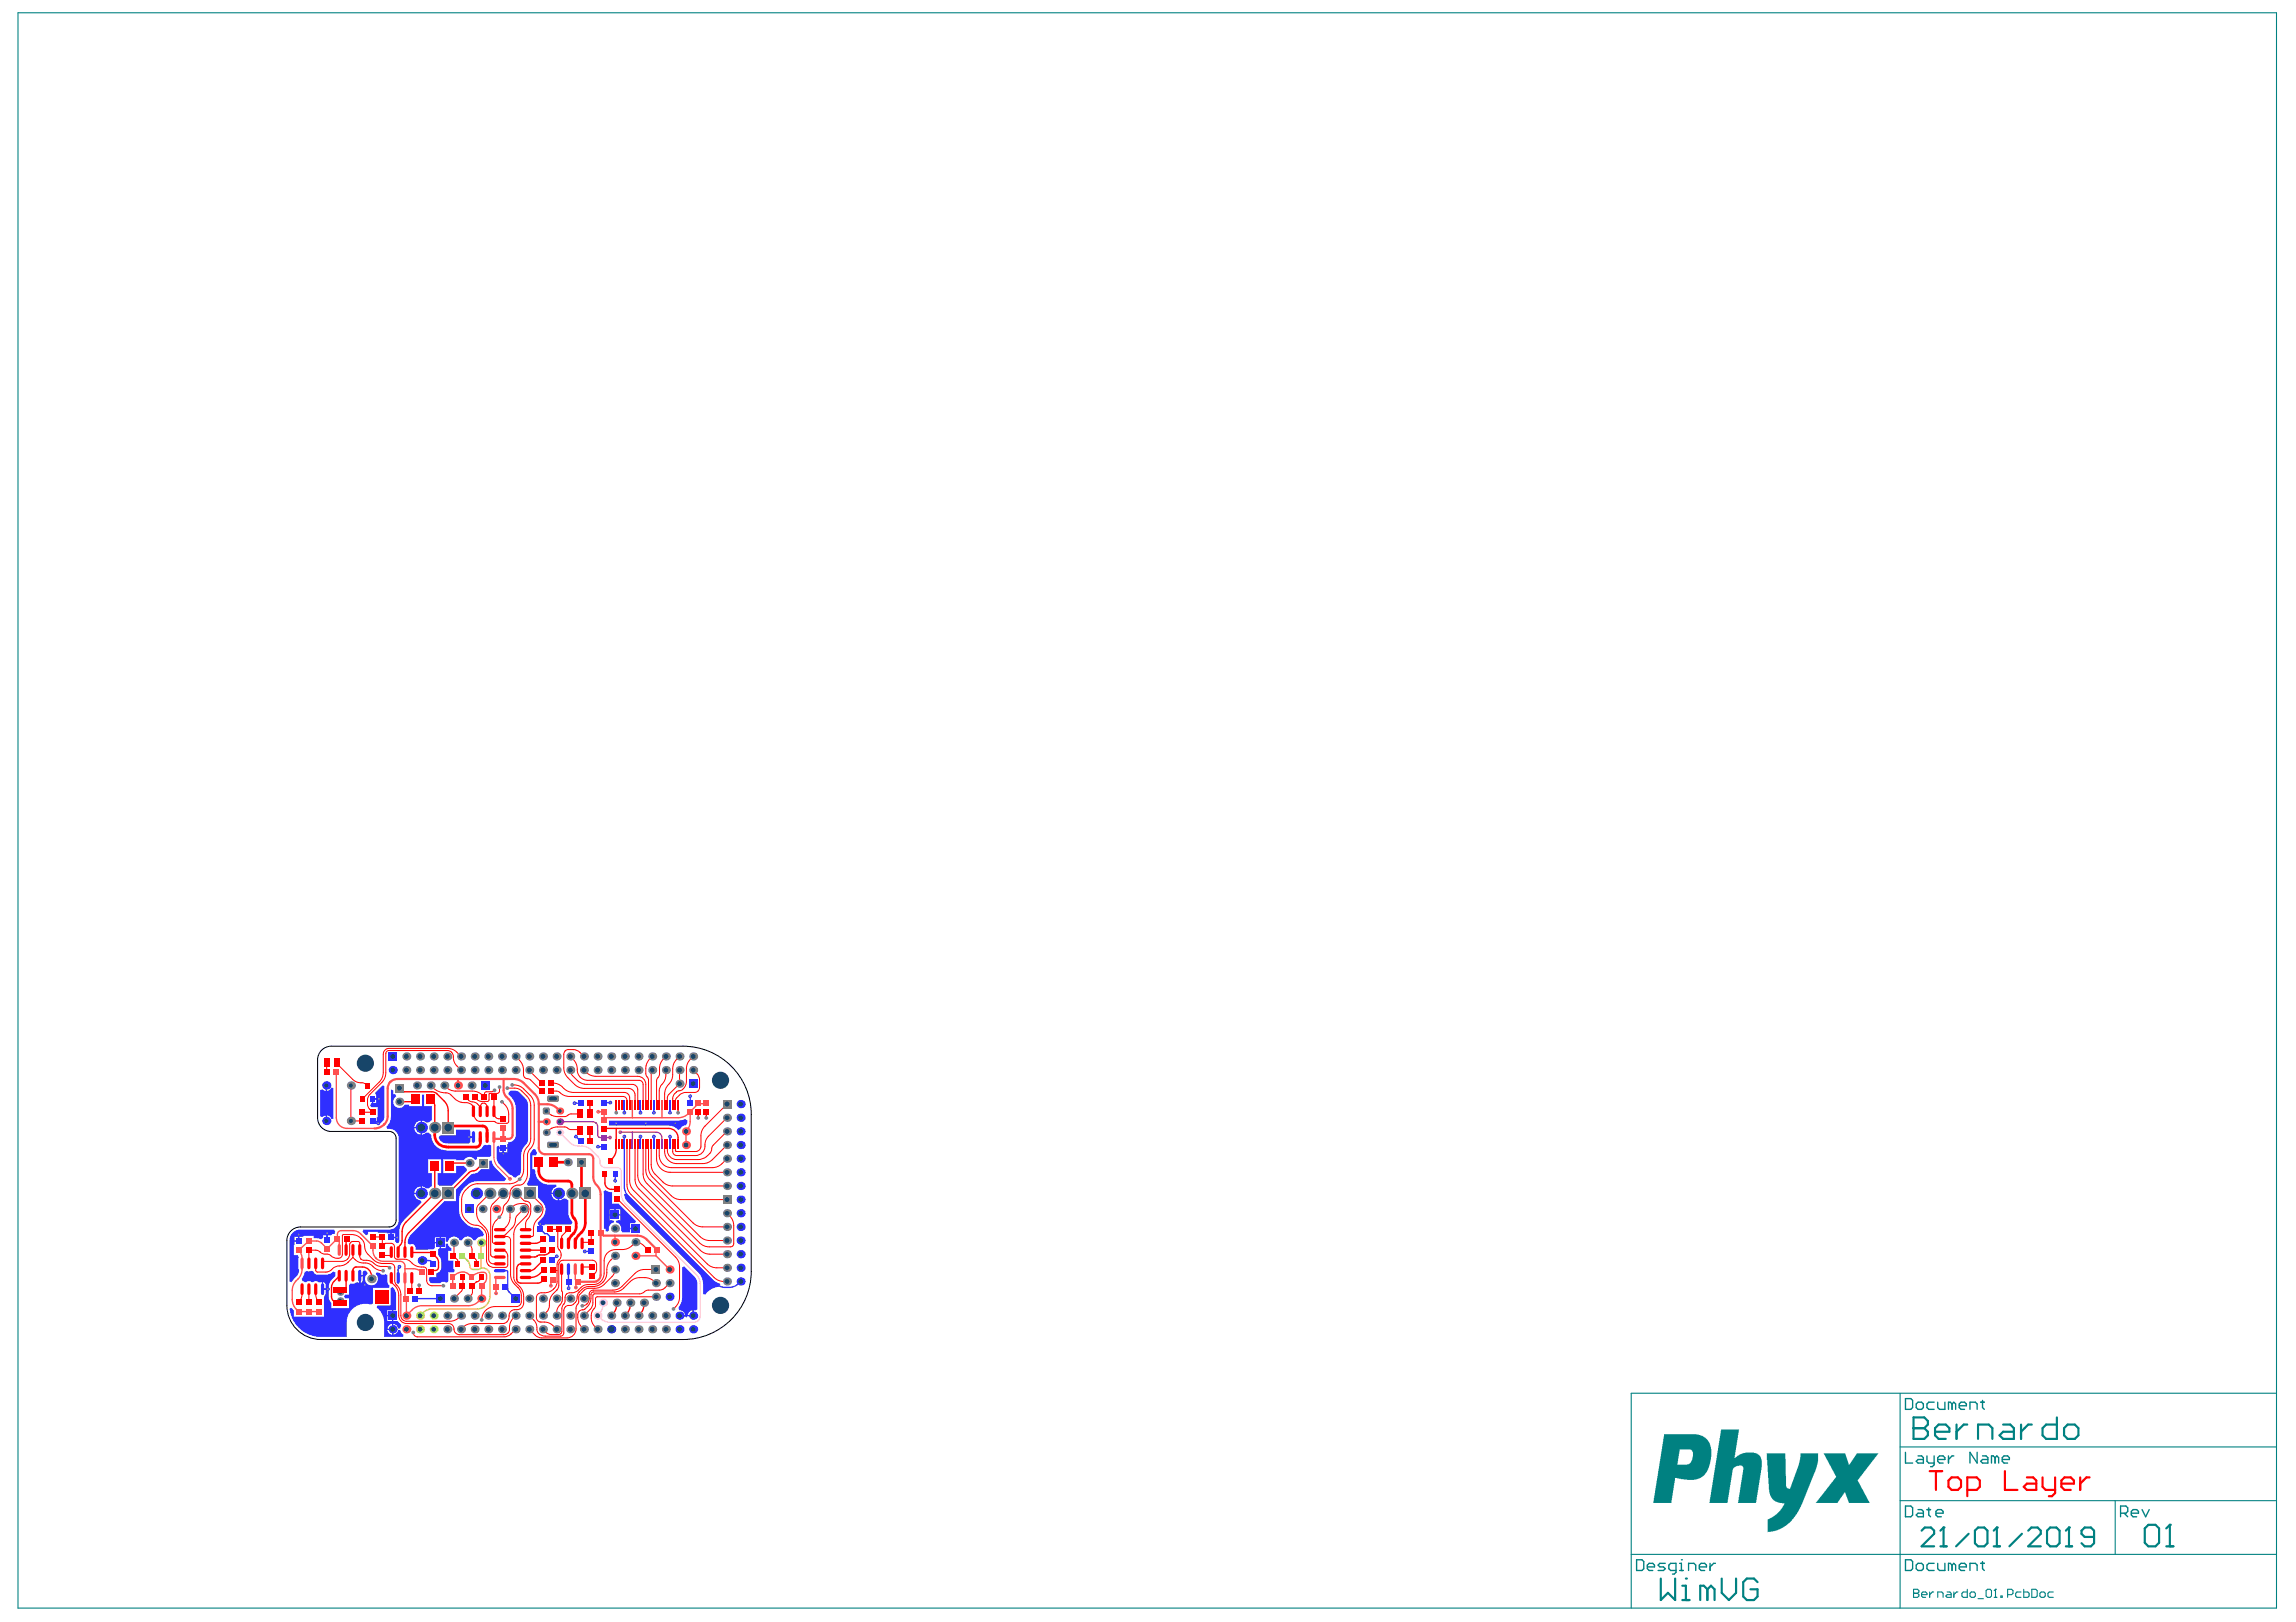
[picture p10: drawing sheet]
<svg xmlns="http://www.w3.org/2000/svg" width="297mm" height="210mm" viewBox="0 0 297 210" stroke-linecap="round" stroke-linejoin="round" font-family="sans-serif">
<g fill="#008181">
<path d="M228.5 188.1h2.5l.1 4.2 .2 .3 .1 .1 .2-.1 1.1-3.1 .2-.9v-.5h2.3v1l-.3 1.3-1.9 4.6-.8 1.3-1 1.1-1 .5-.8 .3-.7 .1v-1.2a.45 .45 0 0 1 .4-.6l.7-.5 .6-.5 .5-1h-.7l-.6-.2-.4-.4-.2-.4-.2-.7z"/>
<path d="M235.9 188.1h2.8l.5 1.4 .2-.1 .8-1.3h2.8l-2.6 3.3a.38 .38 0 0 0 .1 .5l1.4 2.6h-2.7l-.5-1.4h-.1l-.9 1.4h-2.8l2.2-2.8 .2-.3a.34 .34 0 0 0 .1-.5z"/>
<path d="M222.7 185h2.3l-.6 3.7 .7-.5 .7-.2h1.3l.4 .2 .3 .4 .1 .4v.9l-.7 4.6h-2.4l.7-4.1a.58 .58 0 0 0-.1-.7h-.7l-.3 .2a.59 .59 0 0 0-.3 .7l-.6 3.9h-2.4z"/>
<path d="M215.3 185.6h4.2l.8 .3 .6 .5 .4 .7 .1 .4v1.4l-.3 .8-.3 .8-.5 .6-.3 .2-.8 .2h-.9l-1.6-.2-.5 3.2h-2.3zM217.3 187.6l-.3 1.9h1.3l.3-.1 .3-.5 .1-.7a.57 .57 0 0 0-.3-.6z"/>
</g>
<g fill="none" stroke="#008181" stroke-width=".14">
<path d="M2.3 1.7h292.2v206.4h-292.2zM245.8 180.3v27.8M245.8 194.2h48.7M245.8 187.2h48.7M273.6 194.2v7M294.5 180.3h-83.5v27.8M211 201.2h83.5M247.6 206.2h.1M247.6 205.7h.5l.2 .1v.2l-.2 .2 .2 .2v.1l-.2 .2h-.5zM247.6 206.2h.5M248.6 206.4h.7v-.2l-.2-.2h-.3l-.2 .2v.3l.2 .2h.3M249.6 206v.7"/>
<path d="M250.2 206h-.2l-.4 .4M250.7 206.7v-.7h.5l.2 .2v.5M251.9 206h.4l.1 .2v.5h-.5l-.2-.2 .2-.1h.5M252.8 206v.7M253.3 206h-.2l-.3 .4M254.5 205.7v1h-.5l-.2-.2v-.3l.2-.2h.5M254.9 206.2l.1-.2h.4l.2 .2v.3l-.2 .2h-.4l-.1-.2zM255.9 206.9h.7M256.9 205.8l.2-.1h.4l.1 .1v.7l-.1 .2h-.4l-.2-.2zM258 206.7h.3M258.2 205.7h.1M258.2 205.7v1"/>
<path d="M258.2 205.7l-.2 .1M258.9 206.5h.1v.2h-.1zM259.7 206.4h.6l.1-.2v-.4l-.1-.1h-.6v1M261.5 206h-.6l-.1 .2v.3l.1 .2h.6M261.8 205.7v1h.5l.2-.2v-.3l-.2-.2h-.5M262.9 205.7h.5l.2 .1v.7l-.2 .2h-.5zM264.1 206h.3l.2 .2v.3l-.2 .2h-.3l-.2-.2v-.3zM265.6 206h-.5l-.2 .2v.3l.2 .2h.5"/>
</g>
<g fill="none" stroke="#008181" stroke-width=".18">
<path d="M246.5 194.9h.7l.2 .2v1l-.2 .2h-.7zM246.5 181h.7l.2 .2v1l-.2 .2h-.7zM246.5 187.9v1.4h.9M247.9 181.7l.2-.2h.5l.2 .2v.5l-.2 .2h-.5l-.2-.2zM248.1 195.4h.5l.2 .2v.7h-.7l-.2-.2 .2-.3h.7M248.1 188.4h.5l.2 .2v.7h-.7l-.2-.2 .2-.2h.7M249.3 195.4h.5M249.3 188.4v.7l.2 .2h.7M249.5 195.1v1l.3 .2M250.2 181.5h-.7l-.2 .2v.5l.2 .2h.7M250.2 188.4v1.2l-.2 .2h-.2M250.5 195.8h.9v-.2l-.2-.2h-.5l-.2 .2v.5l.2 .2h.5"/>
<path d="M250.7 188.9h.9v-.3l-.2-.2h-.5l-.2 .2v.5l.2 .2h.5M250.7 181.5v.7l.2 .2h.7v-.9M252.1 188.4v.9M252.5 181.7l-.2-.2h-.2v.9M252.5 181.7l.3-.2 .2 .2v.7M252.5 181.7v.7M252.8 188.4h-.3l-.4 .5M253.5 181.9h.9v-.2l-.2-.2h-.5l-.2 .2v.5l.2 .2h.5M254.9 182.4v-.9h.7l.2 .2v.7M255.8 187.9v1.4l-.9-1.4v1.4M256.3 181.5h.4M256.5 188.4h.4l.3 .2v.7h-.7l-.2-.2 .2-.2h.7"/>
<path d="M256.5 181.2v1l.2 .2M258.1 188.6l-.2-.2h-.3v.9M258.1 188.6v.7M258.1 188.6l.2-.2 .3 .2v.7M259 188.9h1v-.3l-.3-.2h-.4l-.3 .2v.5l.3 .2h.4M274.3 195.8h.7l.3-.2v-.5l-.3-.2h-.7v1.4M274.8 195.8l.5 .5M275.7 195.8h1v-.2l-.3-.2h-.4l-.3 .2v.5l.3 .2h.4M277.1 195.4l.5 .9 .5-.9M211.7 201.8h.7l.3 .3v.9l-.3 .2h-.7zM213.1 202.8h.9v-.3l-.2-.2h-.4l-.3 .2v.5l.3 .2h.4M215.4 202.3h-.7l-.2 .2 .2 .3h.5l.2 .2-.2 .2h-.7"/>
<path d="M216.8 203.2h-.7l-.2-.2v-.5l.2-.2h.7v1.2l-.2 .2h-.2M217.3 203.2h.5M217.3 202.3h.2v.9M217.5 201.8h.1M218.5 203.2v-.9h.6l.3 .2v.7M219.8 202.8h1v-.3l-.3-.2h-.4l-.3 .2v.5l.3 .2h.4M221.2 202.3v.9M221.9 202.3h-.2l-.5 .5M246.5 201.8h.7l.2 .3v.9l-.2 .2h-.7zM247.9 202.5l.2-.2h.5l.2 .2v.5l-.2 .2h-.5l-.2-.2zM250.2 202.3h-.7l-.2 .2v.5l.2 .2h.7M250.7 202.3v.7l.2 .2h.7v-.9"/>
<path d="M252.5 202.5l-.2-.2h-.2v.9M252.5 202.5v.7M252.5 202.5l.3-.2 .2 .2v.7M253.5 202.8h.9v-.3l-.2-.2h-.5l-.2 .2v.5l.2 .2h.5M254.9 203.2v-.9h.7l.2 .2v.7M256.3 202.3h.4M256.5 202.1v.9l.2 .2"/>
</g>
<g fill="none" stroke="#008181" stroke-width=".28">
<path d="M247.6 184.8h.1M247.6 183.4h1.3l.5 .5v.5l-.5 .4 .5 .5v.4l-.5 .5h-1.3zM247.6 184.8h1.3M248.6 198.1l.4-.4h.8l.4 .4v.4l-1.6 1.6h1.6M250.3 185.3h1.9v-.5l-.5-.4h-.9l-.5 .4v.9l.5 .5h.9M251.4 197.7h.1M251.4 197.7v2.4M251.4 197.7l-.4 .4M253.1 184.4v1.8M254.5 184.4h-.5l-.9 .9M254.7 198.5l-1.6 1.6M255.5 198.1l.4-.4h.8l.4 .4v1.6l-.4 .4h-.8l-.4-.4z"/>
<path d="M255.9 186.2v-1.8h1.4l.5 .4v1.4M258.3 197.7h.1M258.3 197.7v2.4M258.3 197.7l-.4 .4M259.1 184.4h1l.4 .4v1.4h-1.4l-.4-.5 .4-.4h1.4M261.5 184.4v1.8M261.6 198.5l-1.6 1.6M262.4 198.1l.4-.4h.8l.4 .4v.4l-1.6 1.6h1.6M262.9 184.4h-.5l-.9 .9M265.2 197.7h.8l.5 .4v1.6l-.5 .4h-.8l-.4-.4v-1.6zM266.1 183.4v2.8h-1.4l-.5-.5v-.9l.5-.4h1.4M267.5 184.4h.9l.5 .4v.9l-.5 .5h-.9l-.5-.5v-.9z"/>
<path d="M267.7 197.7h.1M267.7 197.7v2.4M267.7 197.7l-.4 .4M270.9 198.9h-1.2l-.4-.4v-.4l.4-.4h.8l.4 .4v1.6l-.4 .4h-.8l-.4-.4M277.9 197.3h1l.4 .5v1.8l-.4 .5h-1l-.4-.5v-1.8zM280.7 197.3h.1M280.7 197.3v2.8M280.7 197.3l-.4 .5M214.9 204.3v2.8l.9-1 .9 1v-2.8M217.6 207.1h1M217.6 205.2h.5v1.9M218.1 204.3h.1"/>
<path d="M220.9 205.7l-.5-.5h-.4v1.9M220.9 205.7v1.4M220.9 205.7l.5-.5 .4 .5v1.4M222.7 204.3v1.8l1 1 .9-1v-1.8M227.4 204.7l-.5-.4h-.9l-.5 .4v1.9l.5 .5h.9l.5-.5v-.9h-.9M251 200.1h.8M257.9 200.1h.8M267.3 200.1h.8M280.3 200.1h.9"/>
</g>
<g fill="#2f2fff">
<path d="M41.4 141.1l.3-.1 .4 .2v-.7h.2v.7l.3-.1a.48 .48 0 0 1 .5-.3v3.9l-.2 .1-.2-.2-.4-.2v.7h-.2v-.7l-.4 .2-.3-.1z"/>
<path d="M78.8 145h9l.8-.2 .3 .2v.4l-.1 .2a.79 .79 0 0 0-.8 .5l-.3 .1-.1-.1a1.59 1.59 0 0 0-1.1-.4h-7.7z"/>
<path d="M56.9 146.9h2.1v-.7h1.7a.86 .86 0 0 1 .2 .9h.3v.1h-.3v.5l-.2 .3h-2.7a1.21 1.21 0 0 1-1.2-.8z"/>
<path d="M80.8 154.5h.4l10.9 11.1 .6 .3 .4 .2 .1 .1-.2 .3h-.2a2.41 2.41 0 0 0-1.6 1h-.2v-1.3a2.14 2.14 0 0 0-.7-1.5l-9.3-9.4a.83 .83 0 0 1-.2-.8z"/>
<path d="M50.5 166.7l.3-.1a1.39 1.39 0 0 1 .4 1v2h-.3v1.4h.6l.4 .4v.2l-.1 .3h-.3l-.2-.4-.4-.2v1.4l.4-.2 .2-.4h.3l.1 .3 .3 .3-.1 .3h-2.4v-1.9a2.41 2.41 0 0 0-1-1.9l.1-.3h1.7zM50.1 169.6v.6h.6v-.6zM50.1 170.3v.7h.6v-.7zM50.3 171.5l-.2 .4h.6v-.6zM50.1 172.1l.2 .4 .4 .2v-.6z"/>
<path d="M48.5 141.4l1-.9 .3 .1-.1 3.9a1.16 1.16 0 0 1-.7 1l-.3-.2v-.1h-.5v-.2h.5v-.4h.1v-1.3h-.8l-.1-.3a.96 .96 0 0 0 .2-.8l.1-.1h.5v-.4zM48.3 142.3v.4h.4v-.4z"/>
<path d="M65.9 141.3l.1-.1h.8l.5 .2 .6 .7a1.39 1.39 0 0 1 .4 1v4.3a1.42 1.42 0 0 1-.5 1 2.03 2.03 0 0 0-.4 1.2v1.8a.66 .66 0 0 1-.5 .8l-.1 .2h-.3l-.3-.3-.2-.1-1.3-1.3a1.37 1.37 0 0 1-.4-.9v-1.4l.2-.1 .1 .2h1v-.5h.1v-.2a.92 .92 0 0 0 1-.9v-3.4a2.94 2.94 0 0 0-.9-2zM65.2 148.7v.4h.4v-.4zM64.6 148.7v.4h.4v-.4z"/>
<path d="M88.3 164l.2-.1 1.3 1.3a1.35 1.35 0 0 1 .4 1v3.2l-.3 .2h-.1v.7h-.1h-.8l-.1 .2-.1-.2h-.8v-.1h.7l-.2-.4-.5-.3-.1-.3 .1-.1a2.1 2.1 0 0 0 .4-1.2zM89.2 169.8l-.2 .4h.6v-.6z"/>
<path d="M37.9 159.5a1.41 1.41 0 0 1 1-.4l4.4 .1 .1 .2-.1 .3h-.3l-.1 .2h-.5v.5h-.2v-.5h-.4v.3a.89 .89 0 0 1-.9 0h-.3v-.3h-1.3l-.1 .1h-.5v.6l-.1 .1h-.5v.4h-.1v1.3h.5l.1 .3v1.4a1.19 1.19 0 0 1-.5 1.4l-.4 .4-.3-.1v-5.3a1.42 1.42 0 0 1 .5-1zM38.1 160v.5h.4v-.5z"/>
<path d="M53.2 159.8l4.3-4.4h1.5v-1.4l2-2 .8-.2 .4-.5h1.1v-1.1h.3l.4 .8 1.5 1.5-.3 .4h-3.4a2.63 2.63 0 0 0-2.4 2.4 3.9 3.9 0 0 0 .2 2.3l.4 .5a2.18 2.18 0 0 0 1.8 .8l.3 .2 .4 .4 .1 .3-.2 .2h-.1a.79 .79 0 0 0-.8 .5 .71 .71 0 0 1-.6-.4 .8 .8 0 0 0-1.1 .4 .71 .71 0 0 1-.7-.4 .8 .8 0 0 0-1.2 .6h-.2v-.6h-.6v1.4h.6v-.5l.2-.1 .1 .3a.66 .66 0 0 1 .4 .7h-.4v1.2h.7v1.1l.1 .3-.1 .1h-.7v1.3a.31 .31 0 0 1-.5 0h-.3l-.2 .1-1.1 .1-.3-.1-.1-.3v-.4h1v-.5a.79 .79 0 0 0 .6-.8v-.9l-.4-.7v-.7l.2-.2v-.6h-.6v.6l-.2 .2h-2.3a.53 .53 0 0 0-.2-.6 .53 .53 0 0 0-.6 0l-.2-.2v-.2a1.37 1.37 0 0 1 .4-.9zM56.3 160.1v.6h.6v-.6z"/>
<path d="M78.1 154.2l.2-.2 .3 .2 .6 .1v1.5h.8l2.3 2.2-.1 .3h-.7v.6h.7v.2h-.7v.4h-1a.66 .66 0 0 1-.2-.7 .78 .78 0 0 0-.6-.6v-.2l.6-.1v-.6h-1.4v.6l.5 .1v.2a.79 .79 0 0 0-.6 1l-.2 .2-.2-.1v-.3h-.3zM79.7 156.5v.6h.6v-.6zM78.9 156.5v.6h.6v-.6z"/>
<path d="M69 148.7l.3 .1 .2 .4-.2 .3h-.4v1.8h.3v.3a1.74 1.74 0 0 0 1.8 1.7h.9l.1 .3a.9 .9 0 0 0-.7 .8h.9h.1v.9l.6-.2h.3l.3 .2v1.7a2.22 2.22 0 0 0 .6 1.2l-.2 .3h-3.5v.1h-.4v.5h-.2v-.5h-.1l-.1-.4a2.83 2.83 0 0 0 1-1.7 1.3 1.3 0 0 0-.4-.9l-.6-.6v-1.6h-1.3l-.1-.3a2.1 2.1 0 0 0 .4-1.2v-2.4a1.14 1.14 0 0 1 .4-.8zM71.3 154.5a.88 .88 0 0 0 .9 .8v-.8z"/>
<path d="M50.6 141l.3 .1v.5h.2l.2 .3a.81 .81 0 0 0-.2 1.2 .81 .81 0 0 0 1.3-.2h.5v.2h1.7v-1.4h.3v1.4h1v1.9l-.4 .3h-.3l-.6-.3v1.8l.6-.2a.58 .58 0 0 1 .6 .6 2.09 2.09 0 0 0 2.2 1.7h3.9a.94 .94 0 0 0 .6-.6l.2-.1 .6-.1 .2 .2v1.3l-.2 .1h-1.6v.3l-.2 .1a.82 .82 0 0 0-1.5 0h-1v-.1h-1.7v1.8h1.7v-.9h1l.2 .2a.34 .34 0 0 1 .2 .4l-1.9 1.9-1.6 .1-.3-.2v-1.5h.5v-1.8h-1.7v1.8h.5v1.7l-.4 .3h-.3l-.6-.3v.9l-.1 .1h-.9a.88 .88 0 0 0 .8 .8l.1 .3-2.2 2.3a2.14 2.14 0 0 0-.6 1.5v1.2l-.2 .3-.4-.2v-.5h-.5l-.1-.1v-.5h-.4v-.1h-1.2v-.1h-1.3v.3l-.2 .1-.5-.4 .1-.3h3.4a1.22 1.22 0 0 0 1.2-1.2v-10.6a1.26 1.26 0 0 0-1.5-1.2l-.1-.2a2.69 2.69 0 0 0 .6-1.4zM53.9 145.3l-.3 .5h.8v-.8zM53.6 146a.88 .88 0 0 0 .8 .8v-.8zM53.9 153.8l-.3 .6h.8v-.9zM50.7 159.6v.5h.4v-.5z"/>
<path d="M39.4 164.6l.8-.1 .3 .1 .2 .2 .2 .1 1.2 .1a1.45 1.45 0 0 0 1-.4l.3 .1v.4l-.5 .5a1.46 1.46 0 0 0-.4 1v1.4l.4 .6v.7h2.3v-1.3h-.6l-.1-.2 .1-.3h.6v-1.2l.2-.2a1.03 1.03 0 0 0 .8-.2l.3 .1v-.9v-.1h.4l.1-.5 .3-.1 .3 .4a.84 .84 0 0 0-.2 1.2 .84 .84 0 0 0 1.3 .1 .84 .84 0 0 0-.1-1.2l.2-.3 .6 .4 .5-.1 .2 .1v1.1l.3 .3-.1 .2h-2.1v2.1l-.2 .1a2.42 2.42 0 0 0-3.2 2.3v1.9h-3.3a4.1 4.1 0 0 1-4-3.7h.2l.3 .3v.8h3.9v-2.5a1.19 1.19 0 0 0 .2-1h-.4l-.1-.1v-.9a.88 .88 0 0 1-.8-.1h-.1a.59 .59 0 0 1-.7 0h-.2a.51 .51 0 0 1-.8-.3zM46.6 165.2v.8l.2-.1 .1-.3v-.4zM41.8 165.9v.8h.3v-.6z"/>
</g>
<g fill="none" stroke="#ff4f4f" stroke-width=".18">
<path d="M43.5 138.8v5.8a1.39 1.39 0 0 0 1.4 1.4h3.6M77.4 143.9h.8v1.1M79.5 159.9h.1M79.6 159.9v.9M81.8 143v1.6M85.6 143v1.6M89.3 143.9a2.84 2.84 0 0 1-.5 2.5v1.8M91.4 142.7l-.2 .1h-.9l-1.3 1.3a1.77 1.77 0 0 1-1.2 .5h-9.6M41.3 169.7h.1M41.6 160.9h.1M41.6 160.9a1.75 1.75 0 0 0-1.6-.3l-1.4 1.2a1.51 1.51 0 0 1 .5 1 3.3 3.3 0 0 1-.3 2.4l-.2 .3a1.95 1.95 0 0 0-.8 1.5 2.74 2.74 0 0 0 .5 2.4l.3 .3h2.7M43.7 160.3v-.6l.2-.4h1.8a1.39 1.39 0 0 1 .9 .4l1.6 1.6a1.94 1.94 0 0 0 .5 1.5"/>
<path d="M43.7 160.3l-1.4 1.3-.7-.7M43.7 160.3l.2 .3v1.2M43.7 160.3l-.2 .2M48.6 162.8h.1M48.7 162.8v.1M48.7 162.8a1.43 1.43 0 0 0 .9 .4h2.2a.6 .6 0 0 1 .6 .6v4.2l.2 .2v2.1a2.66 2.66 0 0 1 2-1.3h6a2.2 2.2 0 0 0 1.7-1v-1.6M52.4 164.2a2.51 2.51 0 0 1 2.2 .5M62.3 166.4a1.17 1.17 0 0 0 .5-1.7h-.2a1.86 1.86 0 0 0-1.6 .6 1.44 1.44 0 0 0-2.4 0v1v.1l-.1 .1M62.3 166.4l.1 .1M64.7 165.3h-.6l.1 2.1M71.5 165.6l-.2 .2v.6M74.4 164.2v1.4l.3 .3"/>
<path d="M74.5 165.7v.9M82.2 162.5h2.7M84.9 162.5l1.7 1.8M85 161.7l-.1 .1v.7"/>
</g>
<g fill="none" stroke="#f00" stroke-width=".13">
<path d="M42.3 137.5v1.2v.1M43.6 137.5v.1l2 2.1a1.85 1.85 0 0 0 1.4 .4l.5 .4M59.6 138.5a2.12 2.12 0 0 1-1-2l-.2-.3-.5-.2h-7.6h-.2l-.2 .3v2.5a1.76 1.76 0 0 1-.5 1.3l-1.6 1.5a1.64 1.64 0 0 0 0 1.9M59.6 136.7a2.26 2.26 0 0 0-1.7-1h-7.7a.74 .74 0 0 0-.6 .7v2.4a1.77 1.77 0 0 1-.5 1.2l-2.2 2.2M66.7 136.7a2.46 2.46 0 0 1 1 2.5 .79 .79 0 0 0 .8 .5l1.6 1.5M68.5 138.5v.1M68.5 138.6h.1M68.5 138.6l1.6 1.6M73.1 136l-.2 .4v1.8a1.77 1.77 0 0 0 .6 1.3 2.81 2.81 0 0 0 2.1 1.4h5.7a.87 .87 0 0 1 .9 .8v1.3M73.1 136a1.83 1.83 0 0 1 1.9 .2M73.1 136h.1M73.8 138.5a2.45 2.45 0 0 0 1.5 1.7l.6 .1h5.9a.7 .7 0 0 1 .7 .7v2"/>
<path d="M73.8 136.7a2.21 2.21 0 0 1 .9 2 1.37 1.37 0 0 0 1.3 1.1h6.7l.2 .1 .2 .2 .1 .2v2.7M75 136.2h.1M75 136.2l.5 .5M75.5 138.5a2.02 2.02 0 0 0 1.6 .8h5.4a1.04 1.04 0 0 1 1 1v2.7M84.4 136.7a2.18 2.18 0 0 0-.7 2.7l.2 .4v3.2M84.4 138.5l-.2 .3v4.2M86.1 138.5a2.28 2.28 0 0 1-.7 2.1l-.1 .6v1.8M86.1 136.7a2.41 2.41 0 0 0-.8 2.4l-.4 .8v3.1M87.9 136.7a2.31 2.31 0 0 0-.9 2.4 1.76 1.76 0 0 1-.5 1.2M87.9 138.5v1.7l-1.5 1.6-.1 .3v.9M89.7 138.5a2.14 2.14 0 0 1 .6 2.7l-.3 .2a3.9 3.9 0 0 0-1.9 .1 1.29 1.29 0 0 0-.7 1.1M89.7 136.7a2.1 2.1 0 0 0-.9 1.6v1.7a1.22 1.22 0 0 1-1.2 1.2l-.1 .1"/>
<path d="M45.4 140.5v4.6h1.5M47.8 143.5h.1M47.8 143.5l.4 .4h-1.3M55.7 140.5a2.68 2.68 0 0 0 2.2 1l.4 .2a2.44 2.44 0 0 0 2.3 1 .91 .91 0 0 1 .6 1.3 1.11 1.11 0 0 0 .9 1.1h1.8l.6 .3 1.2-.1a2.45 2.45 0 0 0-.8-2.7M57.5 140.5a1.93 1.93 0 0 0 1.4 .7h2.2a1.93 1.93 0 0 1 1.6 .8v-.5l.1-.1 .1-.1a1.14 1.14 0 0 0 1.1-.2M60.2 142a1.23 1.23 0 0 0 1.2 .6l.5 .4 .2 .5M60.5 158.1h.1M60.5 158.1a1.85 1.85 0 0 0 1.4 .5l.5 .3M62.1 143.8a1.03 1.03 0 0 1 .3-1 .47 .47 0 0 1 .6 .5v.5M62.4 158.9h.1M62.4 158.9a1.35 1.35 0 0 1 .5 1v3.2l.3 .6M63.4 154.4l-1.5 1.5a2.19 2.19 0 0 0 .8 2.9 1.76 1.76 0 0 1 .5 1.2v2.9a.61 .61 0 0 0 .6 .6h.9"/>
<path d="M63.9 142v2a.78 .78 0 0 0 .6 .8h.6M64.6 140.7v.5l-.1 .3h-1.2l-.1 1a1.49 1.49 0 0 1-1.8-.5M64.7 159.1h.4a2.09 2.09 0 0 0 .9-1.6v-1a1.79 1.79 0 0 1 2.2-.5 1.1 1.1 0 0 1-.2 1.4 3.4 3.4 0 0 0-1.5 2v5.9a1.53 1.53 0 0 0 .7 1.2 2.4 2.4 0 0 1 .3 2.7l-.3 .2-.3 .1a.85 .85 0 0 0-1.1 1v.2a.82 .82 0 0 1-.8 .6h-3.9a1.8 1.8 0 0 0-1.5 .7M65.1 154.4l-1.3 1.4-.3 .7v5.9l.3 .3h.9M65.6 140.8a2.4 2.4 0 0 1 2.8 1.3l.2 .6 .1 .4v4.3a1.7 1.7 0 0 1-.7 1.2l-.2 .7-.1 2.1a1.88 1.88 0 0 1-1.8 1.8h-4.1a2.3 2.3 0 0 0-2.1 2.1 3.2 3.2 0 0 0 .3 2.3l.5 .5M66.3 153.7l-.3 .4a2.33 2.33 0 0 1-.8 2l-.1 .2a1.99 1.99 0 0 1-.9 1.6l-.5 .8v2l.1 .1 .1 .1h.8M66.3 140.4a1.88 1.88 0 0 1 1.5 .5 2.76 2.76 0 0 1 1.3 2.1v4.4a2.07 2.07 0 0 1-.7 1.5l-.2 .6v2.4a1.77 1.77 0 0 1-.5 1.3M66.9 154.4l.9 .9a1.02 1.02 0 0 1 .8 .6l.1 .2a1.98 1.98 0 0 1-.6 1.9l-.1 .4v.7M67.7 153.2l-.5 .2a1.11 1.11 0 0 0-.9 .3M67.7 153.2h.1M67.7 156.5l-.8 .8a1.18 1.18 0 0 0-.2 .9 2.82 2.82 0 0 1-1.4 1.7l-.6 .1 1.1 .1 .3 .4v4.4a2.09 2.09 0 0 0 .9 1.7M68.6 154.4l1.4 1.4a1.34 1.34 0 0 1-.5 2 2.22 2.22 0 0 0-.5 2l-.2 .2h-.8"/>
<path d="M70.7 143.8a2.32 2.32 0 0 0 2.3 .7l.7-.3h1.4M71.1 159.1h1.2l-.1 .2v2l.1 .4M71.1 159.1h.1M71.3 141.2h.9l.2 .2M71.3 140.2a2.21 2.21 0 0 1 1.9 .9l.6 .2 .4 .1h6.6a.7 .7 0 0 1 .7 .7v.9M71.4 146h.1M71.4 144.3h.1M72.4 141.4h.1M72.4 141.4a1.77 1.77 0 0 0 1.3 .5h6.9l.3 .1 .1 .2 .1 .8M73.5 159.1l-.8 .9v.9M75.1 146.2h-1.4l-.4-.3a2.82 2.82 0 0 0-2.4 .5l-.2 .2M76.5 159.6v1.2h-1.1l-.1 .1"/>
<path d="M79.8 155.1l7.6 7.6a1.77 1.77 0 0 1 .5 1.2v4a1.91 1.91 0 0 1-.8 1.5M81.1 148.1v5.2a1.77 1.77 0 0 0 .5 1.3l10.8 10.7a1.94 1.94 0 0 0 1.7 .5M81.5 148.1v4.7a1.77 1.77 0 0 0 .5 1.3l9.5 9.5a1.77 1.77 0 0 0 1.2 .5h1.4M82.2 148.1v4.5a1.77 1.77 0 0 0 .5 1.3l7.9 7.9a1.77 1.77 0 0 0 1.2 .5h2.3M82.5 148.1v4a1.76 1.76 0 0 0 .5 1.3l7.5 7.4a1.77 1.77 0 0 0 1.3 .6h2.7l.3-.2 .1-.3v-2.3a1.99 1.99 0 0 0-.8-1.6M83.2 148.1v3.8a1.76 1.76 0 0 0 .5 1.3l6.9 6.8a1.77 1.77 0 0 0 1.2 .5h2.3M83.5 148.1v3.3a1.76 1.76 0 0 0 .6 1.3l5.6 5.6a1.77 1.77 0 0 0 1.2 .5h3.2M83.9 148.1v3a1.77 1.77 0 0 0 .5 1.2l2.4 2.4a1.77 1.77 0 0 0 1.3 .5h6M84.2 148.1v2.6a1.77 1.77 0 0 0 .6 1.3 3.3 3.3 0 0 0 1.9 1.4l7.4 .1M84.9 148.1v1.8a1.77 1.77 0 0 0 1.8 1.8h7.4M85.3 148.1v1.4a1.56 1.56 0 0 0 1.6 1.6h5.3a2.3 2.3 0 0 0 1.9-1.2M86 148.1a2.12 2.12 0 0 0 .6 2.2l.5 .2 .5 .1 3.7-.1 .9-.4 1.9-1.9"/>
<path d="M86.3 148.1a1.58 1.58 0 0 0 .9 1.9h3.4l.5-.2 .7-.5M86.5 140.3a1.76 1.76 0 0 0-.5 1.3v1.4M86.5 140.3h.1M87.5 141.3h.1M87.5 141.3a1.5 1.5 0 0 0-.5 1.7M91.8 149.3h.1M94.1 142.9l-2.9 2.8a1.76 1.76 0 0 0-.5 1.3v1.4a.7 .7 0 0 1-.7 .6h-2.5l-.1-.2v-.7M94.1 146.4l-1.8 1.8-.5 1.1M94.1 144.6l-2.4 2.4a2.33 2.33 0 0 0-.6 1.7 1.22 1.22 0 0 1-1.1 .8h-2.7l-.2-.2-.1-.3v-.9M39.1 166.8a1.99 1.99 0 0 1-.5 1.7M40 166.8v1.7M40.8 166.8a1.99 1.99 0 0 0 .5 1.7"/>
<path d="M41.4 162l-.4-.2h-1v1.7M41.4 162h.1M45 163.4l-.6 .3a1.98 1.98 0 0 0-1.7 .7l-.5 .2h-1.3l-.1-1.1M45 163.4h.1M45.7 162v.7M45.7 162.7l.2 .3M45.7 162.7l-.7 .7M45.9 163h.1M45.9 163a1.98 1.98 0 0 0 1.6 .5l.5 .2 .3 .2a1.77 1.77 0 0 0 1.3 .5M46.7 160.3a1.68 1.68 0 0 0-1.2-.5h-1.2v2.5a.78 .78 0 0 1-1.3 .4l-.3-.3-.4-.1a1.04 1.04 0 0 1-.9-.3M46.7 160.3h.1M46.7 160.3l.1 .1"/>
<path d="M46.7 162.9l-.2-.3v-1.9h-.9l-.2 .1-.2 .2v1.5l-.2 .4-.3 .2-.4 .1h-2.4l-.2-.1v.4M46.7 162.9h.1M46.7 162.9l.4 .2a1.68 1.68 0 0 1 1.5 .6 2.27 2.27 0 0 0 1.5 .2l.3 .2M46.8 160.4l.3 .5 .1 .4a2.89 2.89 0 0 0 3.3 2.2l.3 .1 .2 .2 .1 2.1 .2 .4M48.2 160.1h1.2l.1 1.2 .4-.4 .9 .1 .2 .3 .1 1.5 .3 .2a2.01 2.01 0 0 1 2.2 .7 2.58 2.58 0 0 0 1.4 .3l.2 .3v1.4a.69 .69 0 0 0 .7 .7h1.5M50.6 165.7a1.67 1.67 0 0 0 .7 .9l.2 .7 .1 .3v2.6a1.04 1.04 0 0 0 1 1.1h5.4a.88 .88 0 0 1 .8 1l.4 .4h.2h5.8a.74 .74 0 0 0 .7-.9 1.92 1.92 0 0 1 .8-1.5M50.6 162v.5h-1.1M51.3 166.3a1.76 1.76 0 0 1 .6 1.3v2.7a.73 .73 0 0 0 .7 .7h5.6a1.87 1.87 0 0 0 1.4-.7M53.3 165.4v1.5l-.1 .1-.2 .1M53.5 172.4v.3l.2 .2 .3 .1h11.2l.5-.1 .4-.3M54.2 166.3h.1M54.2 166.3v.8"/>
<path d="M58.7 160.8v1.6l-.1 .1 .6 .6v.5M59.9 165.3l-.1 1.7-1.1 1.1M60.5 160.8a1.47 1.47 0 0 1 .6 1.7l.5 .6 .1 .5M61.6 165.9h.1M61.6 165.9l-.5 .5v1l-.6 .7M62.3 165.3v.1l-.3 .4-.4 .1M63.2 163.7h.1M64.7 161.8h.5l.3 .2M65.5 162h.1M65.5 162l.2 .5v1.2l-.2 .3h-1.6h-.3l-.4-.3M66.1 172.6h.1M66.7 172l-.6 .6"/>
<path d="M67 166.6h.1M67 166.6a2.04 2.04 0 0 1 .3 2.3l-.5 .2h-2.8a1.73 1.73 0 0 0-1.7 1.7M70.2 172a1.81 1.81 0 0 0 2.2 .7l.2-.1M71.5 164.4h.6M71.6 166.8a1.85 1.85 0 0 1-1.6 .5 .63 .63 0 0 0-.6 .6v2.6a.79 .79 0 0 0 1 .6 1.92 1.92 0 0 1 1.6 .9M71.6 166.8h.1M72 167a2.41 2.41 0 0 0-1 2.2l-.3 .6-.5 .5M72 167h.1M72.3 161.7h.1M72.3 161.7l.3 .6v.4l-.2 .3M72.4 163l-.2 .2-.1 .4v2.3a1.24 1.24 0 0 1-.5 .9M72.4 163h.1"/>
<path d="M72.6 172.6h.1M72.7 164.2v2.8l.1 .3a2.25 2.25 0 0 1-.2 1.3l-.2 .3a1.56 1.56 0 0 0-.4 1.4M72.9 168.8l-.2 .6v2.9l-.1 .3M72.9 168.8h.1M73.2 169.1l-.3 .5v3.1l-.4 .2h-2a.99 .99 0 0 1-1-1.1 1.85 1.85 0 0 0-1-1.5M73.2 169.1h.1M73.3 167.5a1.16 1.16 0 0 0-.2 1l-.2 .3M73.3 167.5h.1M74.4 168.5l-.3 .4-.7 .1-.2 .1M74.4 168.5h.1M74.8 167a1.54 1.54 0 0 1-1.2 .3l-.3 .2M74.8 167h.1"/>
<path d="M74.9 167.2l-.2 .4-.1 .6-.2 .3M74.9 167.2h.1M75.9 168.7l-.6 .3M76 168.7h-.1M76.6 165.1a1.29 1.29 0 0 0 .3-1.9l-.3-.1h-3.7l-.4 .1-.2 .4v2.7l-.3 .7M76.6 164h-1.3v.2M76.9 169.3a1.78 1.78 0 0 0 0 2.3M76.9 169.3h.1M76.9 171.6h.1M76.9 171.6l.4 .4M79.6 164.3a1.28 1.28 0 0 1-.4 .9 3.3 3.3 0 0 1-1.9 1.5h-.4a1.68 1.68 0 0 0-2 1.1l-.1 .8-.2 .3-.1 .4v2.7a1.16 1.16 0 0 1-1.1 1.1h-3.3a2.06 2.06 0 0 1-1.6-1.1M79.6 162.5a2.25 2.25 0 0 0-1.1 2.2 1.92 1.92 0 0 1-2.4 1.8 1.55 1.55 0 0 0-1.2 .7"/>
<path d="M80.7 166.7a1.71 1.71 0 0 1-1.2 .5h-2.7l-.3 .2a2.11 2.11 0 0 1-.9 2.1 .76 .76 0 0 0-.9 1 1.92 1.92 0 0 0 .8 1.5M80.7 166.7h.1M82.2 160.8a2.57 2.57 0 0 1-2.6 .9 1.46 1.46 0 0 0-1.4 1.5v1.6a1.43 1.43 0 0 1-1.4 1.4 1.84 1.84 0 0 0-2 .8M82.2 160.8h.1M82.2 160.8l.6 .1 .5 .3M83.3 161.2h.1M83.3 161.2l.5 .5M84.9 167.8h-7.6l-.2 .1-.1 .2v1l-.1 .2M84.9 164.3a3.4 3.4 0 0 0-2.5 .3l-1.9 1.9a1.68 1.68 0 0 1-1.2 .5h-2.5h-.3l-.2 .2-.1 .3a1.38 1.38 0 0 1-.2 1.2M84.9 166a2.52 2.52 0 0 0-3.4-.1l-.8 .8M86.6 166l-.7 .7-.3 .2-1.9 .1-.7 .4h-6.1l-.2 .2a2.33 2.33 0 0 1-1.2 2.7"/>
</g>
<g fill="none" stroke="#f00" stroke-width=".18">
<path d="M51.7 140.8l.3 .4 .3 .1h3.8a3.8 3.8 0 0 1 1.6 1.5l.2 .6 .1 .3v2.2M53.8 142.2l-.4 .4h-1.7M55.7 142.2a1.04 1.04 0 0 1 .5 .9v2.8M56.2 150.9v3.5l-3.7 3.7a1.76 1.76 0 0 0-.5 1.3v1.4l-.2 .3a1.03 1.03 0 0 0-.3 1M60.7 150.5h-2.1l-.4 .4M62.5 150.5l-.9 .9-.6 .1-.3 .3-7.8 7.7a1.76 1.76 0 0 0-.5 1.3v1.3M76.3 142.8v1.3l.1 .1M76.4 146.2l-.1 .1v1.3M78.3 151.9v1.2a.82 .82 0 0 0 .8 .8h.7M78.3 146h8.2a1.22 1.22 0 0 1 1.2 1.2v.9M79.7 146v2.7a1.93 1.93 0 0 1-.8 1.5M79.7 143v1"/>
<path d="M87.7 143v1M90.3 143.9v.8M91.4 143.9v.8M43.9 165.1v.1a2.35 2.35 0 0 0-1 2.8 1.08 1.08 0 0 0 1.1 .7M44.8 165.1v1.8h-.8M44.8 160.3v1.5M46.1 164l-.3 .1-.1 .2v.8M46.1 164a1.55 1.55 0 0 1 1.9 .8l.1 .7M53.3 162l2.5 .1a1.71 1.71 0 0 1 .9 2.1l-.4 .2h-.5v.3M68 163.5h-.6a.59 .59 0 0 0-.5 .7v1.4a.52 .52 0 0 0 .5 .4h2.2a.96 .96 0 0 0 .7-.4M69.2 164.2a1.3 1.3 0 0 1-1.2 .2M69.2 164.2h.1"/>
<path d="M69.5 162.5l-.3 .2h-1.2M69.5 162.5h.1M70.3 160.3a1.28 1.28 0 0 1-1 .6h-1.3M70.3 161.7l-.1 .1h-2.2M70.3 163.1l-1.1 1.1M70.3 165.6h.1M70.4 164.3a2.47 2.47 0 0 1-2.4 1M70.4 165.5l-.1 .1M71 162.2a1.27 1.27 0 0 1-1.2 .2l-.3 .1M71 162.2h.1M71.4 161.7l-.4 .5M79.8 168.6a1.9 1.9 0 0 1-.7 1.7"/>
<path d="M81.5 168.6a1.9 1.9 0 0 1-.7 1.7M83.3 168.6a1.9 1.9 0 0 1-.7 1.7"/>
</g>
<g fill="none" stroke="#2f2fff" stroke-width=".18">
<path d="M38.6 159.8v.8M42.3 159.6v.8M48.2 142.2h.8M48.2 145.1l.3 .3h.4M60.7 147.1h.5M65.1 148.6v.7M69.9 158.4v.4l.3 .2v.3l.3 .4h.3l.6 .6M74.3 142.8h.8M74.5 147.1h.1M74.5 147.1l.6 .5M77.4 148.4h.8M78.2 142.7h.8"/>
<path d="M79.6 151.9v.9M80.8 147.1v6.4a1.76 1.76 0 0 0 .5 1.3l11.3 11.3a2.33 2.33 0 0 0 3.2-.3M80.8 143v1M82.9 143v1M82.9 147.1v1M84.6 143v1M84.6 147.1v1M86.7 143v1M86.7 147.1v1M89.3 141.9v.8M41.7 166.8h.7M46.5 165.1l.1 1 .2 .2h.4"/>
<path d="M50.6 160.1h.8M51.7 163.9l-.2 .4v1.1M54.6 163.1l1.1 .1 .4 .3M57 168.1h-3.2h-.1M64.7 164.4l.9 .1 .1 2.4 1 1.2M65.4 166.5h.1M72 162.6l-.6 .5M73.5 164.2l.1 2.5M75.7 161.9h.8"/>
</g>
<g fill="none" stroke="#ff4f4f" stroke-width=".28">
<path d="M50.5 140h.1M59.2 139.6v.9M65.1 139.6v1.5a1.45 1.45 0 0 0 .7 1.1 1.77 1.77 0 0 1 .5 1.3l-.1 3.6-.1 .2-.3 .1h-1.9v-.3M49.7 145.5a1.76 1.76 0 0 1-1.2 .5M49.7 145.5h.1M50.5 140l-.3 .5v.4v3.6a1.43 1.43 0 0 1-.5 1M50.5 140a1.37 1.37 0 0 1 .9-.4h15.1a1.77 1.77 0 0 1 1.2 .6l1.5 1.4a1.77 1.77 0 0 1 .5 1.2M65.1 146h.1M65.1 146v1.4M69.7 142.8v5.8a.8 .8 0 0 0 .8 .8h5.7h.3l.2 .2 .1 .3v2.4a1.48 1.48 0 0 0 .4 1.1M69.7 142.8l.1 .1a2.62 2.62 0 0 1 2.3 .5l.3 .4M69.7 145.2h1"/>
<path d="M77.2 153.4a1.63 1.63 0 0 1 .5 1.2v10.4a.87 .87 0 0 1-.9 .9h-2.1M77.7 159.6l.4 .3h4.3a1.77 1.77 0 0 1 1.3 .5l1.3 1.3"/>
</g>
<path d="M59.8 162.5l.7 .7M60.5 163.2h.1M60.5 163.2l.2 .4a.56 .56 0 0 0 .5 .7 1.09 1.09 0 0 0 1.1-.2M62.3 164.1a.95 .95 0 0 1 1.1 .9v2.8a1.61 1.61 0 0 1-1.6 1.6h-5.9a2 2 0 0 0-1.6 .9M62.3 160.8v3.3" fill="none" stroke="#ffcd00" stroke-width=".18"/>
<path d="M72.4 146.6l1.3 1.2a2.47 2.47 0 0 0 1.9 .6l.7 .2 .2 .2M76.5 148.8h.1M76.5 148.8l.9 .9M77.3 149.6l.1 .1M77.4 149.7h.1M77.4 149.7l.2 .5a.75 .75 0 0 0 .7 .9h1.6l.4 .2 .1 3.2a1.76 1.76 0 0 0 .5 1.3l9.2 9.1a1.77 1.77 0 0 1 .5 1.3v4.1a.8 .8 0 0 1-.8 .8h-10.9a1.99 1.99 0 0 1-1.6-.8 1.9 1.9 0 0 0 .7-1.7" fill="none" stroke="#ff9bff" stroke-width=".18"/>
<path d="M56.2 145.9a2.02 2.02 0 0 0 .9 2.4l.8 .1h3.7h.3l.2-.2v-1.1M58 145.7h4.4l.3 .1 .2 .2 .1 .3v.8M69.7 150.4v1.2a1.29 1.29 0 0 0 1.3 1.2h2.5l.4 .3 .1 3.9 .3 .6M71.7 150.4h1.8M74 159.8a1.49 1.49 0 0 0-.5 1.1M74 159.8h.1M74.2 159.6l-.2 .2M74.2 159.6h.1M74.3 157.6h.1M74.3 157.6a1.65 1.65 0 0 1-.1 2M75.2 150.4v3.5l.5 .5v3.9a2.49 2.49 0 0 1-1 1.8l-.3 .8" fill="none" stroke="#f00" stroke-width=".35"/>
<path d="M63.9 147.4v2.4a1.76 1.76 0 0 0 .5 1.2l1.6 1.6" fill="none" stroke="#ff4f4f" stroke-width=".14"/>
<path d="M72.4 145.2h4.3l.4 .2M77.1 145.4h.1M77.1 145.4l.2 .2v1.3l.1 .2 .3 .1h1.2M80.2 146.5h4.7a.73 .73 0 0 1 .7 .7v.9M81.8 146.5v1.6" fill="none" stroke="#cd2f9b" stroke-width=".18"/>
<path d="M249.6 190.4h1.7M250.5 190.4v2.4M252.1 191.6l.4-.4h.8l.4 .4v.8l-.4 .4h-.8l-.4-.4zM254.5 192.8h1.2l.4-.4v-.8l-.4-.4h-1.2v2.4M259.4 190.4v2.4h1.6M262.2 191.2h.8l.4 .4v1.2h-1.2l-.4-.4 .4-.4h1.2M264.2 191.2v1.2l.5 .4h1.2M265.9 191.2v2l-.4 .4h-.4M266.7 192h1.6v-.4l-.4-.4h-.8l-.4 .4v.8l.4 .4h.8M269.1 191.2v1.6M270.3 191.2h-.4l-.8 .8" fill="none" stroke="#f00" stroke-width=".28"/>
<circle cx="67.2" cy="152.6" r=".24" fill="#818181"/>
<circle cx="67.2" cy="152.6" r=".1" fill="#a7978e"/>
<circle cx="64.6" cy="157.5" r=".24" fill="#818181"/>
<circle cx="64.6" cy="157.5" r=".1" fill="#a7978e"/>
<circle cx="66" cy="152.6" r=".24" fill="#ff4f4f"/>
<circle cx="66" cy="152.6" r=".1" fill="#a7978e"/>
<circle cx="65.1" cy="149.3" r=".24" fill="#2f2fff"/>
<circle cx="65.1" cy="149.3" r=".1" fill="#a7978e"/>
<circle cx="60.7" cy="147.1" r=".24" fill="#2f2fff"/>
<circle cx="60.7" cy="147.1" r=".1" fill="#a7978e"/>
<circle cx="65.6" cy="140.8" r=".24" fill="#818181"/>
<circle cx="65.6" cy="140.8" r=".1" fill="#a7978e"/>
<circle cx="51.7" cy="163.9" r=".24" fill="#2f2fff"/>
<circle cx="51.7" cy="163.9" r=".1" fill="#a7978e"/>
<circle cx="51.4" cy="160.1" r=".24" fill="#2f2fff"/>
<circle cx="51.4" cy="160.1" r=".1" fill="#a7978e"/>
<circle cx="57.4" cy="166.4" r=".24" fill="#818181"/>
<circle cx="57.4" cy="166.4" r=".1" fill="#a7978e"/>
<circle cx="50.4" cy="164.1" r=".24" fill="#818181"/>
<circle cx="50.4" cy="164.1" r=".1" fill="#a7978e"/>
<circle cx="49.6" cy="164.5" r=".24" fill="#818181"/>
<circle cx="49.6" cy="164.5" r=".1" fill="#a7978e"/>
<circle cx="54.2" cy="166.3" r=".24" fill="#818181"/>
<circle cx="54.2" cy="166.3" r=".1" fill="#a7978e"/>
<circle cx="53.5" cy="172.4" r=".24" fill="#818181"/>
<circle cx="53.5" cy="172.4" r=".1" fill="#a7978e"/>
<circle cx="62.3" cy="170.8" r=".24" fill="#818181"/>
<circle cx="62.3" cy="170.8" r=".1" fill="#a7978e"/>
<circle cx="64" cy="141.1" r=".24" fill="#818181"/>
<circle cx="64" cy="141.1" r=".1" fill="#a7978e"/>
<circle cx="66.3" cy="140.4" r=".24" fill="#818181"/>
<circle cx="66.3" cy="140.4" r=".1" fill="#a7978e"/>
<circle cx="64.9" cy="142.6" r=".24" fill="#818181"/>
<circle cx="64.9" cy="142.6" r=".1" fill="#a7978e"/>
<circle cx="64.6" cy="140.7" r=".24" fill="#818181"/>
<circle cx="64.6" cy="140.7" r=".1" fill="#a7978e"/>
<circle cx="42.3" cy="159.6" r=".24" fill="#2f2fff"/>
<circle cx="42.3" cy="159.6" r=".1" fill="#a7978e"/>
<circle cx="87.1" cy="169.4" r=".24" fill="#818181"/>
<circle cx="87.1" cy="169.4" r=".1" fill="#a7978e"/>
<circle cx="64.2" cy="167.4" r=".24" fill="#ff4f4f"/>
<circle cx="64.2" cy="167.4" r=".1" fill="#a7978e"/>
<circle cx="74.5" cy="166.6" r=".24" fill="#ff4f4f"/>
<circle cx="74.5" cy="166.6" r=".1" fill="#a7978e"/>
<circle cx="71.3" cy="166.4" r=".24" fill="#ff4f4f"/>
<circle cx="71.3" cy="166.4" r=".1" fill="#a7978e"/>
<circle cx="47.2" cy="166.3" r=".24" fill="#2f2fff"/>
<circle cx="47.2" cy="166.3" r=".1" fill="#a7978e"/>
<circle cx="75.7" cy="161.9" r=".24" fill="#2f2fff"/>
<circle cx="75.7" cy="161.9" r=".1" fill="#a7978e"/>
<circle cx="73.6" cy="166.7" r=".24" fill="#2f2fff"/>
<circle cx="73.6" cy="166.7" r=".1" fill="#a7978e"/>
<circle cx="75.3" cy="169" r=".24" fill="#818181"/>
<circle cx="75.3" cy="169" r=".1" fill="#a7978e"/>
<circle cx="72" cy="162.6" r=".24" fill="#2f2fff"/>
<circle cx="72" cy="162.6" r=".1" fill="#a7978e"/>
<circle cx="69.9" cy="158.4" r=".24" fill="#2f2fff"/>
<circle cx="69.9" cy="158.4" r=".1" fill="#a7978e"/>
<circle cx="48.9" cy="145.4" r=".24" fill="#2f2fff"/>
<circle cx="48.9" cy="145.4" r=".1" fill="#a7978e"/>
<circle cx="90.3" cy="144.7" r=".24" fill="#818181"/>
<circle cx="90.3" cy="144.7" r=".1" fill="#a7978e"/>
<circle cx="91.4" cy="144.7" r=".24" fill="#818181"/>
<circle cx="91.4" cy="144.7" r=".1" fill="#a7978e"/>
<circle cx="87.7" cy="144" r=".24" fill="#818181"/>
<circle cx="87.7" cy="144" r=".1" fill="#a7978e"/>
<circle cx="79.7" cy="144" r=".24" fill="#818181"/>
<circle cx="79.7" cy="144" r=".1" fill="#a7978e"/>
<circle cx="74.5" cy="147.1" r=".24" fill="#2f2fff"/>
<circle cx="74.5" cy="147.1" r=".1" fill="#a7978e"/>
<circle cx="80.2" cy="146.5" r=".24" fill="#cd2f9b"/>
<circle cx="80.2" cy="146.5" r=".1" fill="#a7978e"/>
<circle cx="79" cy="142.7" r=".24" fill="#2f2fff"/>
<circle cx="79" cy="142.7" r=".1" fill="#a7978e"/>
<circle cx="74.3" cy="142.8" r=".24" fill="#2f2fff"/>
<circle cx="74.3" cy="142.8" r=".1" fill="#a7978e"/>
<circle cx="77.4" cy="148.4" r=".24" fill="#2f2fff"/>
<circle cx="77.4" cy="148.4" r=".1" fill="#a7978e"/>
<circle cx="86.7" cy="147.1" r=".24" fill="#2f2fff"/>
<circle cx="86.7" cy="147.1" r=".1" fill="#a7978e"/>
<circle cx="84.6" cy="147.1" r=".24" fill="#2f2fff"/>
<circle cx="84.6" cy="147.1" r=".1" fill="#a7978e"/>
<circle cx="82.9" cy="147.1" r=".24" fill="#2f2fff"/>
<circle cx="82.9" cy="147.1" r=".1" fill="#a7978e"/>
<circle cx="80.8" cy="147.1" r=".24" fill="#2f2fff"/>
<circle cx="80.8" cy="147.1" r=".1" fill="#a7978e"/>
<circle cx="86.7" cy="144" r=".24" fill="#2f2fff"/>
<circle cx="86.7" cy="144" r=".1" fill="#a7978e"/>
<circle cx="84.6" cy="144" r=".24" fill="#2f2fff"/>
<circle cx="84.6" cy="144" r=".1" fill="#a7978e"/>
<circle cx="82.9" cy="144" r=".24" fill="#2f2fff"/>
<circle cx="82.9" cy="144" r=".1" fill="#a7978e"/>
<circle cx="80.8" cy="144" r=".24" fill="#2f2fff"/>
<circle cx="80.8" cy="144" r=".1" fill="#a7978e"/>
<circle cx="78.9" cy="147.2" r=".24" fill="#cd2f9b"/>
<circle cx="78.9" cy="147.2" r=".1" fill="#a7978e"/>
<circle cx="77.4" cy="143.9" r=".24" fill="#ff4f4f"/>
<circle cx="77.4" cy="143.9" r=".1" fill="#a7978e"/>
<circle cx="89.3" cy="141.9" r=".24" fill="#2f2fff"/>
<circle cx="89.3" cy="141.9" r=".1" fill="#a7978e"/>
<circle cx="79.7" cy="145.4" r=".24" fill="#2f2fff"/>
<circle cx="79.7" cy="145.4" r=".1" fill="#a7978e"/>
<circle cx="83.5" cy="145.4" r=".24" fill="#2f2fff"/>
<circle cx="83.5" cy="145.4" r=".1" fill="#a7978e"/>
<circle cx="87.4" cy="145.4" r=".24" fill="#2f2fff"/>
<circle cx="87.4" cy="145.4" r=".1" fill="#a7978e"/>
<circle cx="79.6" cy="152.8" r=".24" fill="#2f2fff"/>
<circle cx="79.6" cy="152.8" r=".1" fill="#a7978e"/>
<circle cx="42.4" cy="166.8" r=".24" fill="#2f2fff"/>
<circle cx="42.4" cy="166.8" r=".1" fill="#a7978e"/>
<circle cx="38.6" cy="159.8" r=".24" fill="#2f2fff"/>
<circle cx="38.6" cy="159.8" r=".1" fill="#a7978e"/>
<circle cx="49" cy="142.2" r=".24" fill="#2f2fff"/>
<circle cx="49" cy="142.2" r=".1" fill="#a7978e"/>
<circle cx="52.6" cy="172" r=".53" fill="#ff4f4f"/>
<circle cx="52.6" cy="172" r=".31" fill="#174569"/>
<circle cx="52.6" cy="136.7" r=".53" fill="#818181"/>
<circle cx="52.6" cy="136.7" r=".31" fill="#174569"/>
<circle cx="59.6" cy="172" r=".53" fill="#818181"/>
<circle cx="59.6" cy="172" r=".31" fill="#174569"/>
<circle cx="59.6" cy="136.7" r=".53" fill="#818181"/>
<circle cx="59.6" cy="136.7" r=".31" fill="#174569"/>
<circle cx="62.4" cy="156.5" r=".53" fill="#818181"/>
<circle cx="62.4" cy="156.5" r=".31" fill="#174569"/>
<circle cx="66.7" cy="172" r=".53" fill="#818181"/>
<circle cx="66.7" cy="172" r=".31" fill="#174569"/>
<circle cx="66.7" cy="136.7" r=".53" fill="#818181"/>
<circle cx="66.7" cy="136.7" r=".31" fill="#174569"/>
<circle cx="69.5" cy="156.5" r=".53" fill="#818181"/>
<circle cx="69.5" cy="156.5" r=".31" fill="#174569"/>
<circle cx="72.4" cy="146.6" r=".46" fill="#ff9bff"/>
<circle cx="72.4" cy="146.6" r=".24" fill="#174569"/>
<circle cx="72.4" cy="145.2" r=".46" fill="#cd2f9b"/>
<circle cx="72.4" cy="145.2" r=".24" fill="#174569"/>
<circle cx="72.4" cy="143.8" r=".46" fill="#ff4f4f"/>
<circle cx="72.4" cy="143.8" r=".24" fill="#174569"/>
<circle cx="73.8" cy="172" r=".53" fill="#818181"/>
<circle cx="73.8" cy="172" r=".31" fill="#174569"/>
<circle cx="73.8" cy="136.7" r=".53" fill="#818181"/>
<circle cx="73.8" cy="136.7" r=".31" fill="#174569"/>
<circle cx="79.6" cy="160.8" r=".53" fill="#ff4f4f"/>
<circle cx="79.6" cy="160.8" r=".31" fill="#174569"/>
<circle cx="80.8" cy="172" r=".53" fill="#818181"/>
<circle cx="80.8" cy="172" r=".31" fill="#174569"/>
<circle cx="80.8" cy="136.7" r=".53" fill="#818181"/>
<circle cx="80.8" cy="136.7" r=".31" fill="#174569"/>
<circle cx="82.2" cy="160.8" r=".53" fill="#818181"/>
<circle cx="82.2" cy="160.8" r=".31" fill="#174569"/>
<circle cx="86.6" cy="167.8" r=".53" fill="#2f2fff"/>
<circle cx="86.6" cy="167.8" r=".31" fill="#174569"/>
<circle cx="87.9" cy="172" r=".53" fill="#2f2fff"/>
<circle cx="87.9" cy="172" r=".31" fill="#174569"/>
<circle cx="87.9" cy="136.7" r=".53" fill="#818181"/>
<circle cx="87.9" cy="136.7" r=".31" fill="#174569"/>
<circle cx="44" cy="167.3" r=".42" fill="#818181"/>
<circle cx="44" cy="167.3" r=".24" fill="#174569"/>
<circle cx="44" cy="168.3" r=".42" fill="#818181"/>
<circle cx="44" cy="168.3" r=".24" fill="#174569"/>
<circle cx="52.6" cy="170.3" r=".53" fill="#ff4f4f"/>
<circle cx="52.6" cy="170.3" r=".31" fill="#174569"/>
<circle cx="52.6" cy="138.5" r=".53" fill="#818181"/>
<circle cx="52.6" cy="138.5" r=".31" fill="#174569"/>
<path d="M56.4 167.5h1.1v1.1h-1.1z" fill-rule="evenodd" fill="#2f2fff"/>
<circle cx="57" cy="168.1" r=".31" fill="#174569"/>
<path d="M56.4 160.3h1.1v1h-1.1z" fill-rule="evenodd" fill="#2f2fff"/>
<circle cx="57" cy="160.8" r=".31" fill="#174569"/>
<circle cx="59.6" cy="170.3" r=".53" fill="#818181"/>
<circle cx="59.6" cy="170.3" r=".31" fill="#174569"/>
<circle cx="59.6" cy="138.5" r=".53" fill="#818181"/>
<circle cx="59.6" cy="138.5" r=".31" fill="#174569"/>
<path d="M62 150h1v1h-1z" fill-rule="evenodd" fill="#818181"/>
<circle cx="62.5" cy="150.5" r=".31" fill="#174569"/>
<circle cx="66.7" cy="170.3" r=".53" fill="#818181"/>
<circle cx="66.7" cy="170.3" r=".31" fill="#174569"/>
<path d="M66.2 167.5h1v1.1h-1z" fill-rule="evenodd" fill="#2f2fff"/>
<circle cx="66.7" cy="168.1" r=".31" fill="#174569"/>
<circle cx="66.7" cy="138.5" r=".53" fill="#818181"/>
<circle cx="66.7" cy="138.5" r=".31" fill="#174569"/>
<circle cx="73.8" cy="170.3" r=".53" fill="#818181"/>
<circle cx="73.8" cy="170.3" r=".31" fill="#174569"/>
<circle cx="73.8" cy="168.1" r=".53" fill="#818181"/>
<circle cx="73.8" cy="168.1" r=".31" fill="#174569"/>
<circle cx="73.8" cy="138.5" r=".53" fill="#818181"/>
<circle cx="73.8" cy="138.5" r=".31" fill="#174569"/>
<path d="M74.7 149.9h1.1v1h-1.1z" fill-rule="evenodd" fill="#818181"/>
<circle cx="75.2" cy="150.4" r=".31" fill="#174569"/>
<circle cx="79.6" cy="166" r=".53" fill="#818181"/>
<circle cx="79.6" cy="166" r=".31" fill="#174569"/>
<circle cx="79.6" cy="164.3" r=".53" fill="#818181"/>
<circle cx="79.6" cy="164.3" r=".31" fill="#174569"/>
<circle cx="79.6" cy="162.5" r=".53" fill="#818181"/>
<circle cx="79.6" cy="162.5" r=".31" fill="#174569"/>
<circle cx="79.6" cy="159" r=".53" fill="#818181"/>
<circle cx="79.6" cy="159" r=".31" fill="#174569"/>
<path d="M79 156.7h1.1v1h-1.1z" fill-rule="evenodd" fill="#2f2fff"/>
<circle cx="79.6" cy="157.2" r=".31" fill="#174569"/>
<circle cx="80.8" cy="170.3" r=".53" fill="#818181"/>
<circle cx="80.8" cy="170.3" r=".31" fill="#174569"/>
<circle cx="80.8" cy="138.5" r=".53" fill="#818181"/>
<circle cx="80.8" cy="138.5" r=".31" fill="#174569"/>
<circle cx="82.2" cy="162.5" r=".53" fill="#ff4f4f"/>
<circle cx="82.2" cy="162.5" r=".31" fill="#174569"/>
<path d="M81.7 158.5h1v1h-1z" fill-rule="evenodd" fill="#2f2fff"/>
<circle cx="82.2" cy="159" r=".31" fill="#174569"/>
<circle cx="86.6" cy="166" r=".53" fill="#818181"/>
<circle cx="86.6" cy="166" r=".31" fill="#174569"/>
<circle cx="86.6" cy="164.3" r=".53" fill="#ff4f4f"/>
<circle cx="86.6" cy="164.3" r=".31" fill="#174569"/>
<circle cx="87.9" cy="170.3" r=".53" fill="#2f2fff"/>
<circle cx="87.9" cy="170.3" r=".31" fill="#174569"/>
<circle cx="87.9" cy="140.2" r=".53" fill="#818181"/>
<circle cx="87.9" cy="140.2" r=".31" fill="#174569"/>
<circle cx="87.9" cy="138.5" r=".53" fill="#818181"/>
<circle cx="87.9" cy="138.5" r=".31" fill="#174569"/>
<circle cx="53.9" cy="140.5" r=".53" fill="#818181"/>
<circle cx="53.9" cy="140.5" r=".31" fill="#174569"/>
<circle cx="61" cy="140.5" r=".53" fill="#818181"/>
<circle cx="61" cy="140.5" r=".31" fill="#174569"/>
<circle cx="78" cy="168.6" r=".53" fill="#ff9bff"/>
<circle cx="78" cy="168.6" r=".31" fill="#174569"/>
<circle cx="42.2" cy="145.1" r=".53" fill="#2f2fff"/>
<circle cx="42.2" cy="145.1" r=".27" fill="#174569"/>
<circle cx="45.4" cy="145.1" r=".53" fill="#818181"/>
<circle cx="45.4" cy="145.1" r=".27" fill="#174569"/>
<circle cx="50.8" cy="172" r=".53" fill="#2f2fff"/>
<circle cx="50.8" cy="172" r=".31" fill="#174569"/>
<path d="M51.1 140.3h1.1v1h-1.1z" fill-rule="evenodd" fill="#818181"/>
<circle cx="51.7" cy="140.8" r=".31" fill="#174569"/>
<path d="M50.3 136.2h1v1h-1z" fill-rule="evenodd" fill="#2f2fff"/>
<circle cx="50.8" cy="136.7" r=".31" fill="#174569"/>
<circle cx="54.3" cy="172" r=".53" fill="#ffcd00"/>
<circle cx="54.3" cy="172" r=".31" fill="#174569"/>
<circle cx="56.1" cy="172" r=".53" fill="#cdff66"/>
<circle cx="56.1" cy="172" r=".31" fill="#174569"/>
<circle cx="54.3" cy="136.7" r=".53" fill="#818181"/>
<circle cx="54.3" cy="136.7" r=".31" fill="#174569"/>
<circle cx="56.1" cy="136.7" r=".53" fill="#818181"/>
<circle cx="56.1" cy="136.7" r=".31" fill="#174569"/>
<circle cx="61.4" cy="172" r=".53" fill="#818181"/>
<circle cx="61.4" cy="172" r=".31" fill="#174569"/>
<circle cx="63.2" cy="172" r=".53" fill="#818181"/>
<circle cx="63.2" cy="172" r=".31" fill="#174569"/>
<path d="M60.2 155.9h1v1.1h-1z" fill-rule="evenodd" fill="#2f2fff"/>
<circle cx="60.7" cy="156.5" r=".31" fill="#174569"/>
<circle cx="61.4" cy="136.7" r=".53" fill="#818181"/>
<circle cx="61.4" cy="136.7" r=".31" fill="#174569"/>
<circle cx="63.2" cy="136.7" r=".53" fill="#818181"/>
<circle cx="63.2" cy="136.7" r=".31" fill="#174569"/>
<circle cx="68.5" cy="172" r=".53" fill="#818181"/>
<circle cx="68.5" cy="172" r=".31" fill="#174569"/>
<circle cx="64.9" cy="172" r=".53" fill="#818181"/>
<circle cx="64.9" cy="172" r=".31" fill="#174569"/>
<circle cx="67.7" cy="156.5" r=".53" fill="#818181"/>
<circle cx="67.7" cy="156.5" r=".31" fill="#174569"/>
<circle cx="66" cy="156.5" r=".53" fill="#818181"/>
<circle cx="66" cy="156.5" r=".31" fill="#174569"/>
<circle cx="68.5" cy="136.7" r=".53" fill="#818181"/>
<circle cx="68.5" cy="136.7" r=".31" fill="#174569"/>
<circle cx="64.9" cy="136.7" r=".53" fill="#818181"/>
<circle cx="64.9" cy="136.7" r=".31" fill="#174569"/>
<circle cx="72" cy="172" r=".53" fill="#818181"/>
<circle cx="72" cy="172" r=".31" fill="#174569"/>
<circle cx="70.2" cy="172" r=".53" fill="#818181"/>
<circle cx="70.2" cy="172" r=".31" fill="#174569"/>
<path d="M70.8 147.9l.2-.2h1.1l.2 .2v.5l-.2 .2h-1.1l-.2-.2z" fill-rule="evenodd" fill="#818181"/>
<g fill="#818181">
<path d="M72.1 147.7v.2zM72.1 147.7l.2 .2h-.2z"/>
<path d="M70.8 147.9h.2zM70.8 147.8l.2-.1v.2h-.2z"/>
<path d="M71 148.4v.2zM70.8 148.4h.2v.2z"/>
<path d="M72.1 148.4h.2zM72.1 148.4h.2v.1l-.2 .1z"/>
</g>
<path d="M71.3 148.2h.5" fill="none" stroke="#174569" stroke-width=".49"/>
<circle cx="70.7" cy="146.6" r=".46" fill="#818181"/>
<circle cx="70.7" cy="146.6" r=".24" fill="#174569"/>
<circle cx="70.7" cy="145.2" r=".46" fill="#ff4f4f"/>
<circle cx="70.7" cy="145.2" r=".24" fill="#174569"/>
<path d="M70.2 143.6l.3-.3h.4l.2 .3v.4l-.2 .2h-.4l-.3-.2z" fill-rule="evenodd" fill="#818181"/>
<g fill="#818181">
<path d="M70.9 144h.2zM70.9 144h.2v.2h-.2z"/>
<path d="M70.9 143.3v.3zM70.9 143.3l.2 .1v.2h-.2z"/>
<path d="M70.2 143.6h.3zM70.3 143.4l.2-.1v.3h-.3z"/>
<path d="M70.5 144v.2zM70.2 144h.3v.2h-.2z"/>
</g>
<circle cx="70.7" cy="143.8" r=".24" fill="#174569"/>
<path d="M71 141.8h1.1l.2 .2v.4l-.2 .2h-1.1l-.2-.2v-.4z" fill-rule="evenodd" fill="#818181"/>
<g fill="#818181">
<path d="M72.1 141.8v.2zM72.1 141.8l.2 .2h-.2z"/>
<path d="M70.8 142h.2zM70.8 141.8h.2v.2h-.2z"/>
<path d="M71 142.4v.2zM70.8 142.4h.2v.2z"/>
<path d="M72.1 142.4h.2zM72.1 142.4h.2v.1l-.2 .1z"/>
</g>
<path d="M71.3 142.2h.5" fill="none" stroke="#174569" stroke-width=".49"/>
<circle cx="72" cy="136.7" r=".53" fill="#818181"/>
<circle cx="72" cy="136.7" r=".31" fill="#174569"/>
<circle cx="70.2" cy="136.7" r=".53" fill="#818181"/>
<circle cx="70.2" cy="136.7" r=".31" fill="#174569"/>
<circle cx="79.1" cy="172" r=".53" fill="#00009b"/>
<circle cx="79.1" cy="172" r=".31" fill="#174569"/>
<circle cx="77.3" cy="172" r=".53" fill="#818181"/>
<circle cx="77.3" cy="172" r=".31" fill="#174569"/>
<circle cx="79.1" cy="136.7" r=".53" fill="#818181"/>
<circle cx="79.1" cy="136.7" r=".31" fill="#174569"/>
<circle cx="77.3" cy="136.7" r=".53" fill="#818181"/>
<circle cx="77.3" cy="136.7" r=".31" fill="#174569"/>
<circle cx="84.4" cy="172" r=".53" fill="#818181"/>
<circle cx="84.4" cy="172" r=".31" fill="#174569"/>
<circle cx="82.6" cy="172" r=".53" fill="#818181"/>
<circle cx="82.6" cy="172" r=".31" fill="#174569"/>
<circle cx="84.9" cy="167.8" r=".53" fill="#818181"/>
<circle cx="84.9" cy="167.8" r=".31" fill="#174569"/>
<circle cx="84.4" cy="136.7" r=".53" fill="#818181"/>
<circle cx="84.4" cy="136.7" r=".31" fill="#174569"/>
<circle cx="82.6" cy="136.7" r=".53" fill="#818181"/>
<circle cx="82.6" cy="136.7" r=".31" fill="#174569"/>
<circle cx="89.7" cy="172" r=".53" fill="#2f2fff"/>
<circle cx="89.7" cy="172" r=".31" fill="#174569"/>
<circle cx="88.8" cy="146.4" r=".53" fill="#ff4f4f"/>
<circle cx="88.8" cy="146.4" r=".31" fill="#174569"/>
<circle cx="89.7" cy="136.7" r=".53" fill="#818181"/>
<circle cx="89.7" cy="136.7" r=".31" fill="#174569"/>
<circle cx="94.1" cy="160.5" r=".53" fill="#818181"/>
<circle cx="94.1" cy="160.5" r=".31" fill="#174569"/>
<circle cx="95.8" cy="160.5" r=".53" fill="#2f2fff"/>
<circle cx="95.8" cy="160.5" r=".31" fill="#174569"/>
<circle cx="94.1" cy="153.5" r=".53" fill="#818181"/>
<circle cx="94.1" cy="153.5" r=".31" fill="#174569"/>
<circle cx="95.8" cy="153.5" r=".53" fill="#2f2fff"/>
<circle cx="95.8" cy="153.5" r=".31" fill="#174569"/>
<circle cx="95.8" cy="146.4" r=".53" fill="#2f2fff"/>
<circle cx="95.8" cy="146.4" r=".31" fill="#174569"/>
<circle cx="94.1" cy="146.4" r=".53" fill="#818181"/>
<circle cx="94.1" cy="146.4" r=".31" fill="#174569"/>
<path d="M50.3 169.7h1v1.1h-1z" fill-rule="evenodd" fill="#2f2fff"/>
<circle cx="50.8" cy="170.3" r=".31" fill="#174569"/>
<circle cx="48.1" cy="165.5" r=".56" fill="#818181"/>
<circle cx="48.1" cy="165.5" r=".3" fill="#174569"/>
<circle cx="51.7" cy="142.6" r=".53" fill="#818181"/>
<circle cx="51.7" cy="142.6" r=".31" fill="#174569"/>
<circle cx="50.8" cy="138.5" r=".53" fill="#2f2fff"/>
<circle cx="50.8" cy="138.5" r=".31" fill="#174569"/>
<circle cx="54.3" cy="170.3" r=".53" fill="#ffcd00"/>
<circle cx="54.3" cy="170.3" r=".31" fill="#174569"/>
<circle cx="56.1" cy="170.3" r=".53" fill="#cdff66"/>
<circle cx="56.1" cy="170.3" r=".31" fill="#174569"/>
<circle cx="54.5" cy="154.4" r=".74" fill="#2f2fff"/>
<circle cx="54.5" cy="154.4" r=".49" fill="#174569"/>
<circle cx="56.2" cy="154.4" r=".74" fill="#818181"/>
<circle cx="56.2" cy="154.4" r=".49" fill="#174569"/>
<circle cx="54.3" cy="138.5" r=".53" fill="#818181"/>
<circle cx="54.3" cy="138.5" r=".31" fill="#174569"/>
<circle cx="56.1" cy="138.5" r=".53" fill="#818181"/>
<circle cx="56.1" cy="138.5" r=".31" fill="#174569"/>
<circle cx="61.4" cy="170.3" r=".53" fill="#818181"/>
<circle cx="61.4" cy="170.3" r=".31" fill="#174569"/>
<circle cx="63.2" cy="170.3" r=".53" fill="#818181"/>
<circle cx="63.2" cy="170.3" r=".31" fill="#174569"/>
<circle cx="60.5" cy="168.1" r=".53" fill="#818181"/>
<circle cx="60.5" cy="168.1" r=".31" fill="#174569"/>
<circle cx="62.3" cy="168.1" r=".53" fill="#ff4f4f"/>
<circle cx="62.3" cy="168.1" r=".31" fill="#174569"/>
<circle cx="60.5" cy="160.8" r=".53" fill="#818181"/>
<circle cx="60.5" cy="160.8" r=".31" fill="#174569"/>
<circle cx="62.3" cy="160.8" r=".53" fill="#ffcd00"/>
<circle cx="62.3" cy="160.8" r=".31" fill="#174569"/>
<circle cx="61.6" cy="154.4" r=".74" fill="#2f2fff"/>
<circle cx="61.6" cy="154.4" r=".49" fill="#174569"/>
<circle cx="60.7" cy="150.5" r=".53" fill="#818181"/>
<circle cx="60.7" cy="150.5" r=".31" fill="#174569"/>
<circle cx="61.4" cy="138.5" r=".53" fill="#818181"/>
<circle cx="61.4" cy="138.5" r=".31" fill="#174569"/>
<circle cx="63.2" cy="138.5" r=".53" fill="#818181"/>
<circle cx="63.2" cy="138.5" r=".31" fill="#174569"/>
<circle cx="68.5" cy="170.3" r=".53" fill="#818181"/>
<circle cx="68.5" cy="170.3" r=".31" fill="#174569"/>
<circle cx="64.9" cy="170.3" r=".53" fill="#818181"/>
<circle cx="64.9" cy="170.3" r=".31" fill="#174569"/>
<circle cx="68.5" cy="168.1" r=".53" fill="#818181"/>
<circle cx="68.5" cy="168.1" r=".31" fill="#174569"/>
<path d="M65.1 154.4v.1" fill="none" stroke="#818181" stroke-width="1.4"/>
<circle cx="65.1" cy="154.4" r=".49" fill="#174569"/>
<path d="M67.9 153.7h1.4v1.5h-1.4z" fill-rule="evenodd" fill="#818181"/>
<circle cx="68.6" cy="154.4" r=".49" fill="#174569"/>
<path d="M66.9 154.4v.1" fill="none" stroke="#818181" stroke-width="1.4"/>
<circle cx="66.9" cy="154.4" r=".49" fill="#174569"/>
<circle cx="68.5" cy="138.5" r=".53" fill="#818181"/>
<circle cx="68.5" cy="138.5" r=".31" fill="#174569"/>
<circle cx="64.9" cy="138.5" r=".53" fill="#818181"/>
<circle cx="64.9" cy="138.5" r=".31" fill="#174569"/>
<circle cx="72" cy="170.3" r=".53" fill="#818181"/>
<circle cx="72" cy="170.3" r=".31" fill="#174569"/>
<circle cx="70.2" cy="170.3" r=".53" fill="#818181"/>
<circle cx="70.2" cy="170.3" r=".31" fill="#174569"/>
<circle cx="72" cy="168.1" r=".53" fill="#818181"/>
<circle cx="72" cy="168.1" r=".31" fill="#174569"/>
<circle cx="70.2" cy="168.1" r=".53" fill="#818181"/>
<circle cx="70.2" cy="168.1" r=".31" fill="#174569"/>
<circle cx="72.2" cy="154.4" r=".74" fill="#2f2fff"/>
<circle cx="72.2" cy="154.4" r=".49" fill="#174569"/>
<circle cx="74" cy="154.4" r=".74" fill="#818181"/>
<circle cx="74" cy="154.4" r=".49" fill="#174569"/>
<circle cx="73.5" cy="150.4" r=".53" fill="#818181"/>
<circle cx="73.5" cy="150.4" r=".31" fill="#174569"/>
<circle cx="72" cy="138.5" r=".53" fill="#818181"/>
<circle cx="72" cy="138.5" r=".31" fill="#174569"/>
<circle cx="70.2" cy="138.5" r=".53" fill="#818181"/>
<circle cx="70.2" cy="138.5" r=".31" fill="#174569"/>
<circle cx="79.1" cy="170.3" r=".53" fill="#818181"/>
<circle cx="79.1" cy="170.3" r=".31" fill="#174569"/>
<circle cx="77.3" cy="170.3" r=".53" fill="#ff9bff"/>
<circle cx="77.3" cy="170.3" r=".31" fill="#174569"/>
<circle cx="79.1" cy="138.5" r=".53" fill="#818181"/>
<circle cx="79.1" cy="138.5" r=".31" fill="#174569"/>
<circle cx="77.3" cy="138.5" r=".53" fill="#818181"/>
<circle cx="77.3" cy="138.5" r=".31" fill="#174569"/>
<circle cx="84.4" cy="170.3" r=".53" fill="#818181"/>
<circle cx="84.4" cy="170.3" r=".31" fill="#174569"/>
<circle cx="82.6" cy="170.3" r=".53" fill="#818181"/>
<circle cx="82.6" cy="170.3" r=".31" fill="#174569"/>
<circle cx="84.9" cy="166" r=".53" fill="#818181"/>
<circle cx="84.9" cy="166" r=".31" fill="#174569"/>
<path d="M84.3 163.8h1.1v1h-1.1z" fill-rule="evenodd" fill="#818181"/>
<circle cx="84.9" cy="164.3" r=".31" fill="#174569"/>
<circle cx="84.4" cy="138.5" r=".53" fill="#818181"/>
<circle cx="84.4" cy="138.5" r=".31" fill="#174569"/>
<circle cx="82.6" cy="138.5" r=".53" fill="#818181"/>
<circle cx="82.6" cy="138.5" r=".31" fill="#174569"/>
<circle cx="89.7" cy="170.3" r=".53" fill="#2f2fff"/>
<circle cx="89.7" cy="170.3" r=".31" fill="#174569"/>
<circle cx="88.8" cy="148.2" r=".53" fill="#ff4f4f"/>
<circle cx="88.8" cy="148.2" r=".31" fill="#174569"/>
<path d="M89.2 139.7h1v1.1h-1z" fill-rule="evenodd" fill="#2f2fff"/>
<circle cx="89.7" cy="140.2" r=".31" fill="#174569"/>
<circle cx="89.7" cy="138.5" r=".53" fill="#818181"/>
<circle cx="89.7" cy="138.5" r=".31" fill="#174569"/>
<circle cx="94.1" cy="164.1" r=".53" fill="#818181"/>
<circle cx="94.1" cy="164.1" r=".31" fill="#174569"/>
<circle cx="95.8" cy="164.1" r=".53" fill="#2f2fff"/>
<circle cx="95.8" cy="164.1" r=".31" fill="#174569"/>
<circle cx="94.1" cy="165.8" r=".53" fill="#818181"/>
<circle cx="94.1" cy="165.8" r=".31" fill="#174569"/>
<circle cx="95.8" cy="165.8" r=".53" fill="#2f2fff"/>
<circle cx="95.8" cy="165.8" r=".31" fill="#174569"/>
<circle cx="94.1" cy="162.3" r=".53" fill="#818181"/>
<circle cx="94.1" cy="162.3" r=".31" fill="#174569"/>
<circle cx="95.8" cy="162.3" r=".53" fill="#2f2fff"/>
<circle cx="95.8" cy="162.3" r=".31" fill="#174569"/>
<circle cx="95.8" cy="158.8" r=".53" fill="#2f2fff"/>
<circle cx="95.8" cy="158.8" r=".31" fill="#174569"/>
<circle cx="94.1" cy="158.8" r=".53" fill="#818181"/>
<circle cx="94.1" cy="158.8" r=".31" fill="#174569"/>
<circle cx="95.8" cy="157" r=".53" fill="#2f2fff"/>
<circle cx="95.8" cy="157" r=".31" fill="#174569"/>
<circle cx="94.1" cy="157" r=".53" fill="#818181"/>
<circle cx="94.1" cy="157" r=".31" fill="#174569"/>
<circle cx="95.8" cy="155.2" r=".53" fill="#2f2fff"/>
<circle cx="95.8" cy="155.2" r=".31" fill="#174569"/>
<path d="M93.5 154.7h1.1v1.1h-1.1z" fill-rule="evenodd" fill="#818181"/>
<circle cx="94.1" cy="155.2" r=".31" fill="#174569"/>
<circle cx="94.1" cy="148.2" r=".53" fill="#818181"/>
<circle cx="94.1" cy="148.2" r=".31" fill="#174569"/>
<circle cx="95.8" cy="148.2" r=".53" fill="#2f2fff"/>
<circle cx="95.8" cy="148.2" r=".31" fill="#174569"/>
<circle cx="94.1" cy="149.9" r=".53" fill="#818181"/>
<circle cx="94.1" cy="149.9" r=".31" fill="#174569"/>
<circle cx="95.8" cy="149.9" r=".53" fill="#2f2fff"/>
<circle cx="95.8" cy="149.9" r=".31" fill="#174569"/>
<circle cx="95.8" cy="144.6" r=".53" fill="#2f2fff"/>
<circle cx="95.8" cy="144.6" r=".31" fill="#174569"/>
<circle cx="94.1" cy="144.6" r=".53" fill="#818181"/>
<circle cx="94.1" cy="144.6" r=".31" fill="#174569"/>
<circle cx="95.8" cy="142.9" r=".53" fill="#2f2fff"/>
<circle cx="95.8" cy="142.9" r=".31" fill="#174569"/>
<path d="M93.5 142.4h1.1v1h-1.1z" fill-rule="evenodd" fill="#818181"/>
<circle cx="94.1" cy="142.9" r=".31" fill="#174569"/>
<circle cx="45.4" cy="140.5" r=".53" fill="#818181"/>
<circle cx="45.4" cy="140.5" r=".27" fill="#174569"/>
<circle cx="42.2" cy="140.5" r=".53" fill="#2f2fff"/>
<circle cx="42.2" cy="140.5" r=".27" fill="#174569"/>
<circle cx="54.6" cy="163.1" r=".56" fill="#2f2fff"/>
<circle cx="54.6" cy="163.1" r=".3" fill="#174569"/>
<circle cx="54.5" cy="145.9" r=".74" fill="#2f2fff"/>
<circle cx="54.5" cy="145.9" r=".49" fill="#174569"/>
<circle cx="56.2" cy="145.9" r=".74" fill="#818181"/>
<circle cx="56.2" cy="145.9" r=".49" fill="#174569"/>
<circle cx="55.7" cy="140.5" r=".53" fill="#818181"/>
<circle cx="55.7" cy="140.5" r=".31" fill="#174569"/>
<circle cx="57.5" cy="140.5" r=".53" fill="#818181"/>
<circle cx="57.5" cy="140.5" r=".31" fill="#174569"/>
<circle cx="59.2" cy="140.5" r=".53" fill="#ff4f4f"/>
<circle cx="59.2" cy="140.5" r=".31" fill="#174569"/>
<path d="M62.3 139.9h1v1.1h-1z" fill-rule="evenodd" fill="#2f2fff"/>
<circle cx="62.8" cy="140.5" r=".31" fill="#174569"/>
<circle cx="79.8" cy="168.6" r=".53" fill="#818181"/>
<circle cx="79.8" cy="168.6" r=".31" fill="#174569"/>
<circle cx="83.3" cy="168.6" r=".53" fill="#818181"/>
<circle cx="83.3" cy="168.6" r=".31" fill="#174569"/>
<circle cx="81.5" cy="168.6" r=".53" fill="#818181"/>
<circle cx="81.5" cy="168.6" r=".31" fill="#174569"/>
<circle cx="94.1" cy="151.7" r=".53" fill="#818181"/>
<circle cx="94.1" cy="151.7" r=".31" fill="#174569"/>
<circle cx="95.8" cy="151.7" r=".53" fill="#2f2fff"/>
<circle cx="95.8" cy="151.7" r=".31" fill="#174569"/>
<circle cx="57.9" cy="172" r=".53" fill="#818181"/>
<circle cx="57.9" cy="172" r=".31" fill="#174569"/>
<circle cx="64.2" cy="156.5" r=".53" fill="#ff4f4f"/>
<circle cx="64.2" cy="156.5" r=".31" fill="#174569"/>
<circle cx="57.9" cy="136.7" r=".53" fill="#818181"/>
<circle cx="57.9" cy="136.7" r=".31" fill="#174569"/>
<circle cx="75.5" cy="172" r=".53" fill="#818181"/>
<circle cx="75.5" cy="172" r=".31" fill="#174569"/>
<circle cx="86.1" cy="172" r=".53" fill="#818181"/>
<circle cx="86.1" cy="172" r=".31" fill="#174569"/>
<circle cx="86.1" cy="136.7" r=".53" fill="#818181"/>
<circle cx="86.1" cy="136.7" r=".31" fill="#174569"/>
<circle cx="75.5" cy="136.7" r=".53" fill="#818181"/>
<circle cx="75.5" cy="136.7" r=".31" fill="#174569"/>
<circle cx="57.9" cy="170.3" r=".53" fill="#818181"/>
<circle cx="57.9" cy="170.3" r=".31" fill="#174569"/>
<circle cx="58.7" cy="168.1" r=".53" fill="#818181"/>
<circle cx="58.7" cy="168.1" r=".31" fill="#174569"/>
<circle cx="58.7" cy="160.8" r=".53" fill="#818181"/>
<circle cx="58.7" cy="160.8" r=".31" fill="#174569"/>
<path d="M57.3 153.7h1.4v1.5h-1.4z" fill-rule="evenodd" fill="#818181"/>
<circle cx="58" cy="154.4" r=".49" fill="#174569"/>
<circle cx="63.4" cy="154.4" r=".74" fill="#818181"/>
<circle cx="63.4" cy="154.4" r=".49" fill="#174569"/>
<circle cx="47.3" cy="137.6" r=".46" fill="#818181"/>
<circle cx="47.3" cy="137.6" r="1.11" fill="#174569"/>
<circle cx="57.9" cy="138.5" r=".53" fill="#818181"/>
<circle cx="57.9" cy="138.5" r=".31" fill="#174569"/>
<circle cx="75.5" cy="170.3" r=".53" fill="#818181"/>
<circle cx="75.5" cy="170.3" r=".31" fill="#174569"/>
<circle cx="86.1" cy="170.3" r=".53" fill="#818181"/>
<circle cx="86.1" cy="170.3" r=".31" fill="#174569"/>
<circle cx="75.5" cy="168.1" r=".53" fill="#818181"/>
<circle cx="75.5" cy="168.1" r=".31" fill="#174569"/>
<path d="M75 153.7h1.5v1.5h-1.5z" fill-rule="evenodd" fill="#818181"/>
<circle cx="75.7" cy="154.4" r=".49" fill="#174569"/>
<circle cx="86.1" cy="138.5" r=".53" fill="#818181"/>
<circle cx="86.1" cy="138.5" r=".31" fill="#174569"/>
<circle cx="75.5" cy="138.5" r=".53" fill="#818181"/>
<circle cx="75.5" cy="138.5" r=".31" fill="#174569"/>
<circle cx="47.3" cy="171.1" r=".46" fill="#818181"/>
<circle cx="47.3" cy="171.1" r="1.11" fill="#174569"/>
<path d="M57.3 145.2h1.4v1.5h-1.4z" fill-rule="evenodd" fill="#818181"/>
<circle cx="58" cy="145.9" r=".49" fill="#174569"/>
<circle cx="93.2" cy="168.9" r=".46" fill="#818181"/>
<circle cx="93.2" cy="168.9" r="1.11" fill="#174569"/>
<circle cx="93.2" cy="139.8" r=".46" fill="#818181"/>
<circle cx="93.2" cy="139.8" r="1.11" fill="#174569"/>
<path d="M38.3 161.4h.7v.8h-.7z" fill-rule="evenodd" fill="#ff4f4f"/>
<path d="M38.3 160.2h.7v.8h-.7z" fill-rule="evenodd" fill="#2f2fff"/>
<path d="M39.6 161.4h.7v.8h-.7z" fill-rule="evenodd" fill="#f00"/>
<path d="M39.6 160.2h.7v.8h-.7z" fill-rule="evenodd" fill="#ff4f4f"/>
<g fill="#f00">
<path d="M46.5 144.7h.7v.8h-.7z" fill-rule="evenodd"/>
<path d="M46.5 143.6h.7v.7h-.7z" fill-rule="evenodd"/>
<path d="M46.6 141.9h.6v.7h-.6z" fill-rule="evenodd"/>
</g>
<path d="M47.9 144.7h.7v.8h-.7z" fill-rule="evenodd" fill="#2f2fff"/>
<path d="M47.9 143.6h.7v.7h-.7z" fill-rule="evenodd" fill="#f00"/>
<path d="M47.9 141.9h.6v.7h-.6z" fill-rule="evenodd" fill="#2f2fff"/>
<g fill="#f00">
<path d="M59.4 166h.8v.7h-.8z" fill-rule="evenodd"/>
<path d="M60.7 166h.8v.7h-.8z" fill-rule="evenodd"/>
</g>
<path d="M61.9 166h.8v.7h-.8z" fill-rule="evenodd" fill="#ff4f4f"/>
<path d="M62.3 141.7h.8v.7h-.8z" fill-rule="evenodd" fill="#f00"/>
<path d="M63.8 166.2h.8v.7h-.8z" fill-rule="evenodd" fill="#ff4f4f"/>
<path d="M63.5 141.7h.7v.7h-.7z" fill-rule="evenodd" fill="#f00"/>
<path d="M65 166.2h.7v.7h-.7z" fill-rule="evenodd" fill="#2f2fff"/>
<g fill="#f00">
<path d="M70.7 158.8h.8v.6h-.8z" fill-rule="evenodd"/>
<path d="M70.9 140.9h.8v.6h-.8z" fill-rule="evenodd"/>
<path d="M72 158.8h.7v.6h-.7z" fill-rule="evenodd"/>
</g>
<path d="M74.7 147.3h.8v.7h-.8z" fill-rule="evenodd" fill="#2f2fff"/>
<path d="M76.2 164.8h.7v.7h-.7z" fill-rule="evenodd" fill="#f00"/>
<path d="M76.1 161.6h.7v.7h-.7z" fill-rule="evenodd" fill="#2f2fff"/>
<g fill="#f00">
<path d="M76.1 160.4h.7v.7h-.7z" fill-rule="evenodd"/>
<path d="M78 151.6h.6v.7h-.6z" fill-rule="evenodd"/>
</g>
<g fill="#ff4f4f">
<path d="M77.8 144.6h.7v.7h-.7z" fill-rule="evenodd"/>
<path d="M77.8 143.5h.7v.8h-.7z" fill-rule="evenodd"/>
</g>
<path d="M79.5 154.7h.7v.8h-.7z" fill-rule="evenodd" fill="#f00"/>
<path d="M79.3 151.6h.6v.7h-.6z" fill-rule="evenodd" fill="#2f2fff"/>
<g fill="#ff4f4f">
<path d="M88.9 143.5h.7v.8h-.7z" fill-rule="evenodd"/>
<path d="M38.3 169.3h.7v.8h-.7z" fill-rule="evenodd"/>
</g>
<path d="M38.3 168.2h.7v.7h-.7z" fill-rule="evenodd" fill="#f00"/>
<path d="M39.6 169.3h.7v.8h-.7z" fill-rule="evenodd" fill="#ff4f4f"/>
<path d="M39.6 168.2h.7v.7h-.7z" fill-rule="evenodd" fill="#f00"/>
<path d="M40 166.3v1.1" fill="none" stroke="#f00" stroke-width=".42"/>
<path d="M40.9 169.3h.7v.8h-.7z" fill-rule="evenodd" fill="#ff4f4f"/>
<path d="M40.9 168.2h.7v.7h-.7z" fill-rule="evenodd" fill="#f00"/>
<path d="M41.7 166.3v1.1M46.5 164.5v1.1" fill="none" stroke="#2f2fff" stroke-width=".42"/>
<path d="M43.9 164.5v1.1M45.7 161.2v1.1M45.7 164.5v1.1M46.5 161.2v1.1" fill="none" stroke="#f00" stroke-width=".42"/>
<path d="M43.9 161.2v1.1" fill="none" stroke="#ff4f4f" stroke-width=".42"/>
<path d="M47.9 159.7h.7v.8h-.7z" fill-rule="evenodd" fill="#f00"/>
<path d="M47.9 160.9h.7v.7h-.7z" fill-rule="evenodd" fill="#ff4f4f"/>
<path d="M51.5 164.8v1.1" fill="none" stroke="#2f2fff" stroke-width=".42"/>
<path d="M51.5 161.5v1.1" fill="none" stroke="#f00" stroke-width=".42"/>
<path d="M52.4 164.8v1.1" fill="none" stroke="#ff4f4f" stroke-width=".42"/>
<path d="M52.1 167.8h.8v.7h-.8z" fill-rule="evenodd" fill="#ff4f4f"/>
<path d="M52.4 161.5v1.1" fill="none" stroke="#f00" stroke-width=".42"/>
<path d="M53.8 166.7h.8v.7h-.8z" fill-rule="evenodd" fill="#f00"/>
<path d="M58.3 164.9h.6v.7h-.6z" fill-rule="evenodd" fill="#ff4f4f"/>
<path d="M59.6 164.9h.6v.7h-.6z" fill-rule="evenodd" fill="#f00"/>
<path d="M59.4 162.1h.8v.7h-.8z" fill-rule="evenodd" fill="#ffcd00"/>
<path d="M60.7 164.9h.6v.7h-.6z" fill-rule="evenodd" fill="#ff4f4f"/>
<path d="M60.7 162.1h.8v.7h-.8z" fill-rule="evenodd" fill="#f00"/>
<path d="M61.2 143.3v1.1" fill="none" stroke="#f00" stroke-width=".42"/>
<path d="M62 164.9h.6v.7h-.6z" fill-rule="evenodd" fill="#f00"/>
<path d="M61.9 162.1h.7v.7h-.7z" fill-rule="evenodd" fill="#ffcd00"/>
<path d="M62.1 143.3v1.1M63.9 143.3v1.1" fill="none" stroke="#f00" stroke-width=".42"/>
<path d="M64.8 148.2h.7v.7h-.7z" fill-rule="evenodd" fill="#2f2fff"/>
<path d="M64.8 147h.7v.8h-.7z" fill-rule="evenodd" fill="#ff4f4f"/>
<path d="M64.8 144.4h.7v.8h-.7z" fill-rule="evenodd" fill="#f00"/>
<path d="M64.8 145.6h.7v.7h-.7z" fill-rule="evenodd" fill="#ff4f4f"/>
<g fill="#f00">
<path d="M69.1 149.8h1.2v1.2h-1.2z" fill-rule="evenodd"/>
<path d="M70.9 139.8h.8v.7h-.8z" fill-rule="evenodd"/>
</g>
<path d="M72.7 160.3v1.2" fill="none" stroke="#f00" stroke-width=".42"/>
<path d="M73.2 165.5h.7v.7h-.7z" fill-rule="evenodd" fill="#2f2fff"/>
<path d="M73.5 160.3v1.2M75.3 160.3v1.2" fill="none" stroke="#f00" stroke-width=".42"/>
<path d="M74.7 142.4h.8v.7h-.8z" fill-rule="evenodd" fill="#2f2fff"/>
<g fill="#f00">
<path d="M74.7 143.6h.7v1.1h-.7z" fill-rule="evenodd"/>
<path d="M76.2 163.6h.7v.7h-.7z" fill-rule="evenodd"/>
<path d="M76.1 159.3h.8v.7h-.8z" fill-rule="evenodd"/>
<path d="M76 143.6h.7v1.1h-.7z" fill-rule="evenodd"/>
</g>
<path d="M77.8 148h.7v.8h-.7z" fill-rule="evenodd" fill="#2f2fff"/>
<path d="M77.8 146.8h.7v.8h-.7z" fill-rule="evenodd" fill="#cd2f9b"/>
<path d="M77.8 142.3h.7v.8h-.7z" fill-rule="evenodd" fill="#2f2fff"/>
<g fill="#f00">
<path d="M79.5 153.5h.7v.8h-.7z" fill-rule="evenodd"/>
<path d="M80 147.5h.2v1.2h-.2z" fill-rule="evenodd"/>
<path d="M79.6 147.5h.2v1.2h-.2z" fill-rule="evenodd"/>
<path d="M80 142.4h.2v1.2h-.2z" fill-rule="evenodd"/>
<path d="M79.6 142.4h.2v1.2h-.2z" fill-rule="evenodd"/>
<path d="M81.4 147.5h.2v1.2h-.2z" fill-rule="evenodd"/>
<path d="M81 147.5h.2v1.2h-.2z" fill-rule="evenodd"/>
</g>
<path d="M80.7 147.5h.2v1.2h-.2z" fill-rule="evenodd" fill="#2f2fff"/>
<g fill="#f00">
<path d="M80.3 147.5h.2v1.2h-.2z" fill-rule="evenodd"/>
<path d="M81.4 142.4h.2v1.2h-.2z" fill-rule="evenodd"/>
<path d="M81 142.4h.2v1.2h-.2z" fill-rule="evenodd"/>
</g>
<path d="M80.7 142.4h.2v1.2h-.2z" fill-rule="evenodd" fill="#2f2fff"/>
<path d="M80.3 142.4h.2v1.2h-.2z" fill-rule="evenodd" fill="#f00"/>
<path d="M82.7 147.5h.3v1.2h-.3z" fill-rule="evenodd" fill="#2f2fff"/>
<g fill="#f00">
<path d="M82.4 147.5h.2v1.2h-.2z" fill-rule="evenodd"/>
<path d="M82.1 147.5h.2v1.2h-.2z" fill-rule="evenodd"/>
</g>
<path d="M81.7 147.5h.2v1.2h-.2z" fill-rule="evenodd" fill="#cd2f9b"/>
<path d="M82.7 142.4h.3v1.2h-.3z" fill-rule="evenodd" fill="#2f2fff"/>
<g fill="#f00">
<path d="M82.4 142.4h.2v1.2h-.2z" fill-rule="evenodd"/>
<path d="M82.1 142.4h.2v1.2h-.2z" fill-rule="evenodd"/>
</g>
<path d="M81.7 142.4h.2v1.2h-.2z" fill-rule="evenodd" fill="#ff4f4f"/>
<g fill="#f00">
<path d="M83.4 161.4h.8v.7h-.8z" fill-rule="evenodd"/>
<path d="M84.1 147.5h.2v1.2h-.2z" fill-rule="evenodd"/>
<path d="M83.8 147.5h.2v1.2h-.2z" fill-rule="evenodd"/>
<path d="M83.4 147.5h.3v1.2h-.3z" fill-rule="evenodd"/>
<path d="M83.1 147.5h.2v1.2h-.2z" fill-rule="evenodd"/>
<path d="M84.1 142.4h.2v1.2h-.2z" fill-rule="evenodd"/>
<path d="M83.8 142.4h.2v1.2h-.2z" fill-rule="evenodd"/>
<path d="M83.4 142.4h.3v1.2h-.3z" fill-rule="evenodd"/>
<path d="M83.1 142.4h.2v1.2h-.2z" fill-rule="evenodd"/>
</g>
<path d="M84.6 161.4h.8v.7h-.8z" fill-rule="evenodd" fill="#ff4f4f"/>
<path d="M85.5 147.5h.2v1.2h-.2z" fill-rule="evenodd" fill="#cd2f9b"/>
<g fill="#f00">
<path d="M85.2 147.5h.2v1.2h-.2z" fill-rule="evenodd"/>
<path d="M84.8 147.5h.2v1.2h-.2z" fill-rule="evenodd"/>
</g>
<path d="M84.5 147.5h.2v1.2h-.2z" fill-rule="evenodd" fill="#2f2fff"/>
<path d="M85.5 142.4h.2v1.2h-.2z" fill-rule="evenodd" fill="#ff4f4f"/>
<g fill="#f00">
<path d="M85.2 142.4h.2v1.2h-.2z" fill-rule="evenodd"/>
<path d="M84.8 142.4h.2v1.2h-.2z" fill-rule="evenodd"/>
</g>
<path d="M84.5 142.4h.2v1.2h-.2z" fill-rule="evenodd" fill="#2f2fff"/>
<path d="M86.9 147.5h.2v1.2h-.2z" fill-rule="evenodd" fill="#f00"/>
<path d="M86.6 147.5h.2v1.2h-.2z" fill-rule="evenodd" fill="#2f2fff"/>
<g fill="#f00">
<path d="M86.2 147.5h.2v1.2h-.2z" fill-rule="evenodd"/>
<path d="M85.9 147.5h.2v1.2h-.2z" fill-rule="evenodd"/>
<path d="M86.9 142.4h.2v1.2h-.2z" fill-rule="evenodd"/>
</g>
<path d="M86.6 142.4h.2v1.2h-.2z" fill-rule="evenodd" fill="#2f2fff"/>
<g fill="#f00">
<path d="M86.2 142.4h.2v1.2h-.2z" fill-rule="evenodd"/>
<path d="M85.9 142.4h.2v1.2h-.2z" fill-rule="evenodd"/>
<path d="M87.6 147.5h.2v1.2h-.2z" fill-rule="evenodd"/>
<path d="M87.6 142.4h.2v1.2h-.2z" fill-rule="evenodd"/>
</g>
<path d="M88.9 142.3h.7v.8h-.7z" fill-rule="evenodd" fill="#2f2fff"/>
<path d="M62.1 146.6v1.1M40 162.9v1.2M41.7 162.9v1.2M72.7 163.7v1.1M75.3 163.7v1.1" fill="none" stroke="#f00" stroke-width=".42"/>
<path d="M61.2 146.6v1.1M73.5 163.7v1.1" fill="none" stroke="#2f2fff" stroke-width=".42"/>
<path d="M63.9 146.6v1.1" fill="none" stroke="#ff4f4f" stroke-width=".42"/>
<g fill="#f00">
<path d="M74.7 145.7h.7v1.1h-.7z" fill-rule="evenodd"/>
<path d="M76 145.7h.7v1.1h-.7z" fill-rule="evenodd"/>
<path d="M77.8 145.8h.7v.7h-.7z" fill-rule="evenodd"/>
</g>
<path d="M42 160h.7v.8h-.7z" fill-rule="evenodd" fill="#2f2fff"/>
<path d="M55.4 164.3h.8v.7h-.8z" fill-rule="evenodd" fill="#f00"/>
<path d="M54.2 164.3h.8v.7h-.8z" fill-rule="evenodd" fill="#ff4f4f"/>
<path d="M55.7 163.1h.7v.8h-.7z" fill-rule="evenodd" fill="#2f2fff"/>
<g fill="#f00">
<path d="M55.7 161.9h.7v.8h-.7z" fill-rule="evenodd"/>
<path d="M58.9 163.3h.6v.7h-.6z" fill-rule="evenodd"/>
<path d="M61.4 163.3h.6v.6h-.6z" fill-rule="evenodd"/>
<path d="M61 141.7h.8v.7h-.8z" fill-rule="evenodd"/>
<path d="M59.9 141.7h.7v.7h-.7z" fill-rule="evenodd"/>
</g>
<path d="M67.4 159.1h1.2M67.4 164.4h1.2M67.4 165.3h1.2M67.4 163.5h1.2M67.4 161.8h1.2M67.4 160.9h1.2" fill="none" stroke="#f00" stroke-width=".42"/>
<g fill="#f00">
<path d="M73.1 158.8h.8v.6h-.8z" fill-rule="evenodd"/>
<path d="M69.7 140.9h.8v.6h-.8z" fill-rule="evenodd"/>
<path d="M75.9 147.3h.8v.7h-.8z" fill-rule="evenodd"/>
<path d="M90 143.5h.7v.8h-.7z" fill-rule="evenodd"/>
<path d="M91 143.5h.7v.8h-.7z" fill-rule="evenodd"/>
</g>
<path d="M39.1 166.3v1.1M40.8 166.3v1.1" fill="none" stroke="#f00" stroke-width=".42"/>
<g fill="#f00">
<path d="M43.1 166.6h1.8v.7h-1.8z" fill-rule="evenodd"/>
<path d="M43.1 168.3h1.8v.7h-1.8z" fill-rule="evenodd"/>
</g>
<path d="M44.8 164.5v1.1" fill="none" stroke="#f00" stroke-width=".42"/>
<path d="M44.5 160h.7v.7h-.7z" fill-rule="evenodd" fill="#f00"/>
<path d="M43.3 160h.7v.7h-.7z" fill-rule="evenodd" fill="#ff4f4f"/>
<path d="M44.8 161.2v1.1" fill="none" stroke="#f00" stroke-width=".42"/>
<path d="M42 161.2h.7v.8h-.7z" fill-rule="evenodd" fill="#ff4f4f"/>
<path d="M41.9 138.4h.8v.7h-.8z" fill-rule="evenodd" fill="#f00"/>
<path d="M43.1 138.4h.8v.7h-.8z" fill-rule="evenodd" fill="#ff4f4f"/>
<g fill="#f00">
<path d="M41.9 136.9h.7v1.1h-.7z" fill-rule="evenodd"/>
<path d="M43.2 136.9h.7v1.1h-.7z" fill-rule="evenodd"/>
</g>
<path d="M50.6 164.8v1.1" fill="none" stroke="#f00" stroke-width=".42"/>
<path d="M48.5 166.9h1.8v1.8h-1.8z" fill-rule="evenodd" fill="#f00"/>
<path d="M50.6 161.5v1.1" fill="none" stroke="#f00" stroke-width=".42"/>
<g fill="#f00">
<path d="M49.1 162.1h.7v.8h-.7z" fill-rule="evenodd"/>
<path d="M49.1 160.9h.7v.8h-.7z" fill-rule="evenodd"/>
</g>
<path d="M50.2 159.8h.8v.7h-.8z" fill-rule="evenodd" fill="#2f2fff"/>
<path d="M49 159.8h.8v.7h-.8z" fill-rule="evenodd" fill="#f00"/>
<path d="M53.3 164.8v1.1" fill="none" stroke="#f00" stroke-width=".42"/>
<path d="M53.3 167.8h.8v.7h-.8z" fill-rule="evenodd" fill="#2f2fff"/>
<path d="M53.3 161.5v1.1" fill="none" stroke="#f00" stroke-width=".42"/>
<g fill="#f00">
<path d="M55.7 150.3h1.1v1.3h-1.1z" fill-rule="evenodd"/>
<path d="M53.2 141.6h1.1v1.3h-1.1z" fill-rule="evenodd"/>
<path d="M55.1 141.6h1.2v1.3h-1.2z" fill-rule="evenodd"/>
</g>
<path d="M63 143.3v1.1M67.4 160h1.2M67.4 162.7h1.2" fill="none" stroke="#f00" stroke-width=".42"/>
<path d="M74.4 165.5h.7v.7h-.7z" fill-rule="evenodd" fill="#ff4f4f"/>
<path d="M71.1 164h.7v.8h-.7z" fill-rule="evenodd" fill="#f00"/>
<path d="M71.1 165.2h.7v.8h-.7z" fill-rule="evenodd" fill="#ff4f4f"/>
<g fill="#f00">
<path d="M70 164h.7v.7h-.7z" fill-rule="evenodd"/>
<path d="M70 165.1h.7v.8h-.7z" fill-rule="evenodd"/>
</g>
<path d="M74.4 160.3v1.2" fill="none" stroke="#f00" stroke-width=".42"/>
<path d="M71.1 162.7h.7v.7h-.7z" fill-rule="evenodd" fill="#2f2fff"/>
<path d="M69.9 162.7h.7v.7h-.7z" fill-rule="evenodd" fill="#f00"/>
<path d="M71.1 160h.7v.7h-.7z" fill-rule="evenodd" fill="#2f2fff"/>
<g fill="#f00">
<path d="M69.9 160h.7v.7h-.7z" fill-rule="evenodd"/>
<path d="M71.1 161.4h.7v.7h-.7z" fill-rule="evenodd"/>
<path d="M69.9 161.4h.7v.7h-.7z" fill-rule="evenodd"/>
<path d="M71.1 149.8h1.1v1.2h-1.1z" fill-rule="evenodd"/>
<path d="M69.7 139.8h.8v.7h-.8z" fill-rule="evenodd"/>
</g>
<path d="M77.3 159.3h.8v.7h-.8z" fill-rule="evenodd" fill="#ff4f4f"/>
<g fill="#f00">
<path d="M78.6 149.9h.6v.7h-.6z" fill-rule="evenodd"/>
<path d="M75.9 142.4h.8v.7h-.8z" fill-rule="evenodd"/>
<path d="M87.3 147.5h.2v1.2h-.2z" fill-rule="evenodd"/>
</g>
<g fill="#ff4f4f">
<path d="M90 142.3h.7v.8h-.7z" fill-rule="evenodd"/>
<path d="M91 142.3h.7v.8h-.7z" fill-rule="evenodd"/>
</g>
<path d="M87.3 142.4h.2v1.2h-.2z" fill-rule="evenodd" fill="#f00"/>
<path d="M40.8 162.9v1.2" fill="none" stroke="#f00" stroke-width=".42"/>
<path d="M39.1 162.9v1.2" fill="none" stroke="#ff4f4f" stroke-width=".42"/>
<path d="M47.3 140.2h.5v.7h-.5z" fill-rule="evenodd" fill="#f00"/>
<path d="M63 146.6v1.1" fill="none" stroke="#f00" stroke-width=".42"/>
<path d="M74.4 163.7v1.1" fill="none" stroke="#ff4f4f" stroke-width=".42"/>
<path d="M58.3 166h.7v.7h-.7z" fill-rule="evenodd" fill="#ff4f4f"/>
<path d="M64.1 164.4h1.1" fill="none" stroke="#2f2fff" stroke-width=".42"/>
<path d="M64.1 165.3h1.1" fill="none" stroke="#ff4f4f" stroke-width=".42"/>
<path d="M64.1 159.1h1.1M64.1 163.5h1.1M64.1 161.8h1.1M64.1 160.9h1.1" fill="none" stroke="#f00" stroke-width=".42"/>
<path d="M69.5 158.8h.8v.6h-.8z" fill-rule="evenodd" fill="#2f2fff"/>
<path d="M52.7 166.7h.7v.7h-.7z" fill-rule="evenodd" fill="#f00"/>
<path d="M64.1 162.7h1.1M64.1 160h1.1" fill="none" stroke="#f00" stroke-width=".42"/>
<g fill="#f00">
<path d="M58.3 162.1h.7v.7h-.7z" fill-rule="evenodd"/>
<path d="M57.6 150.3h1.1v1.3h-1.1z" fill-rule="evenodd"/>
</g>
<path d="M41.6 135.9l.8-.4 .5-.1h45.5a8.8 8.8 0 0 1 8.8 8.8v20.3a8.8 8.8 0 0 1-8.8 8.8h-46.9a4.4 4.4 0 0 1-4.4-4.4v-8.4a1.77 1.77 0 0 1 1.8-1.7h11.5a.88 .88 0 0 0 .8-.9v-10.6a.88 .88 0 0 0-.8-.9h-7.5a1.77 1.77 0 0 1-1.8-1.7v-7.5l.1-.5z" fill="none" stroke="#000" stroke-width=".13"/>
</svg>
